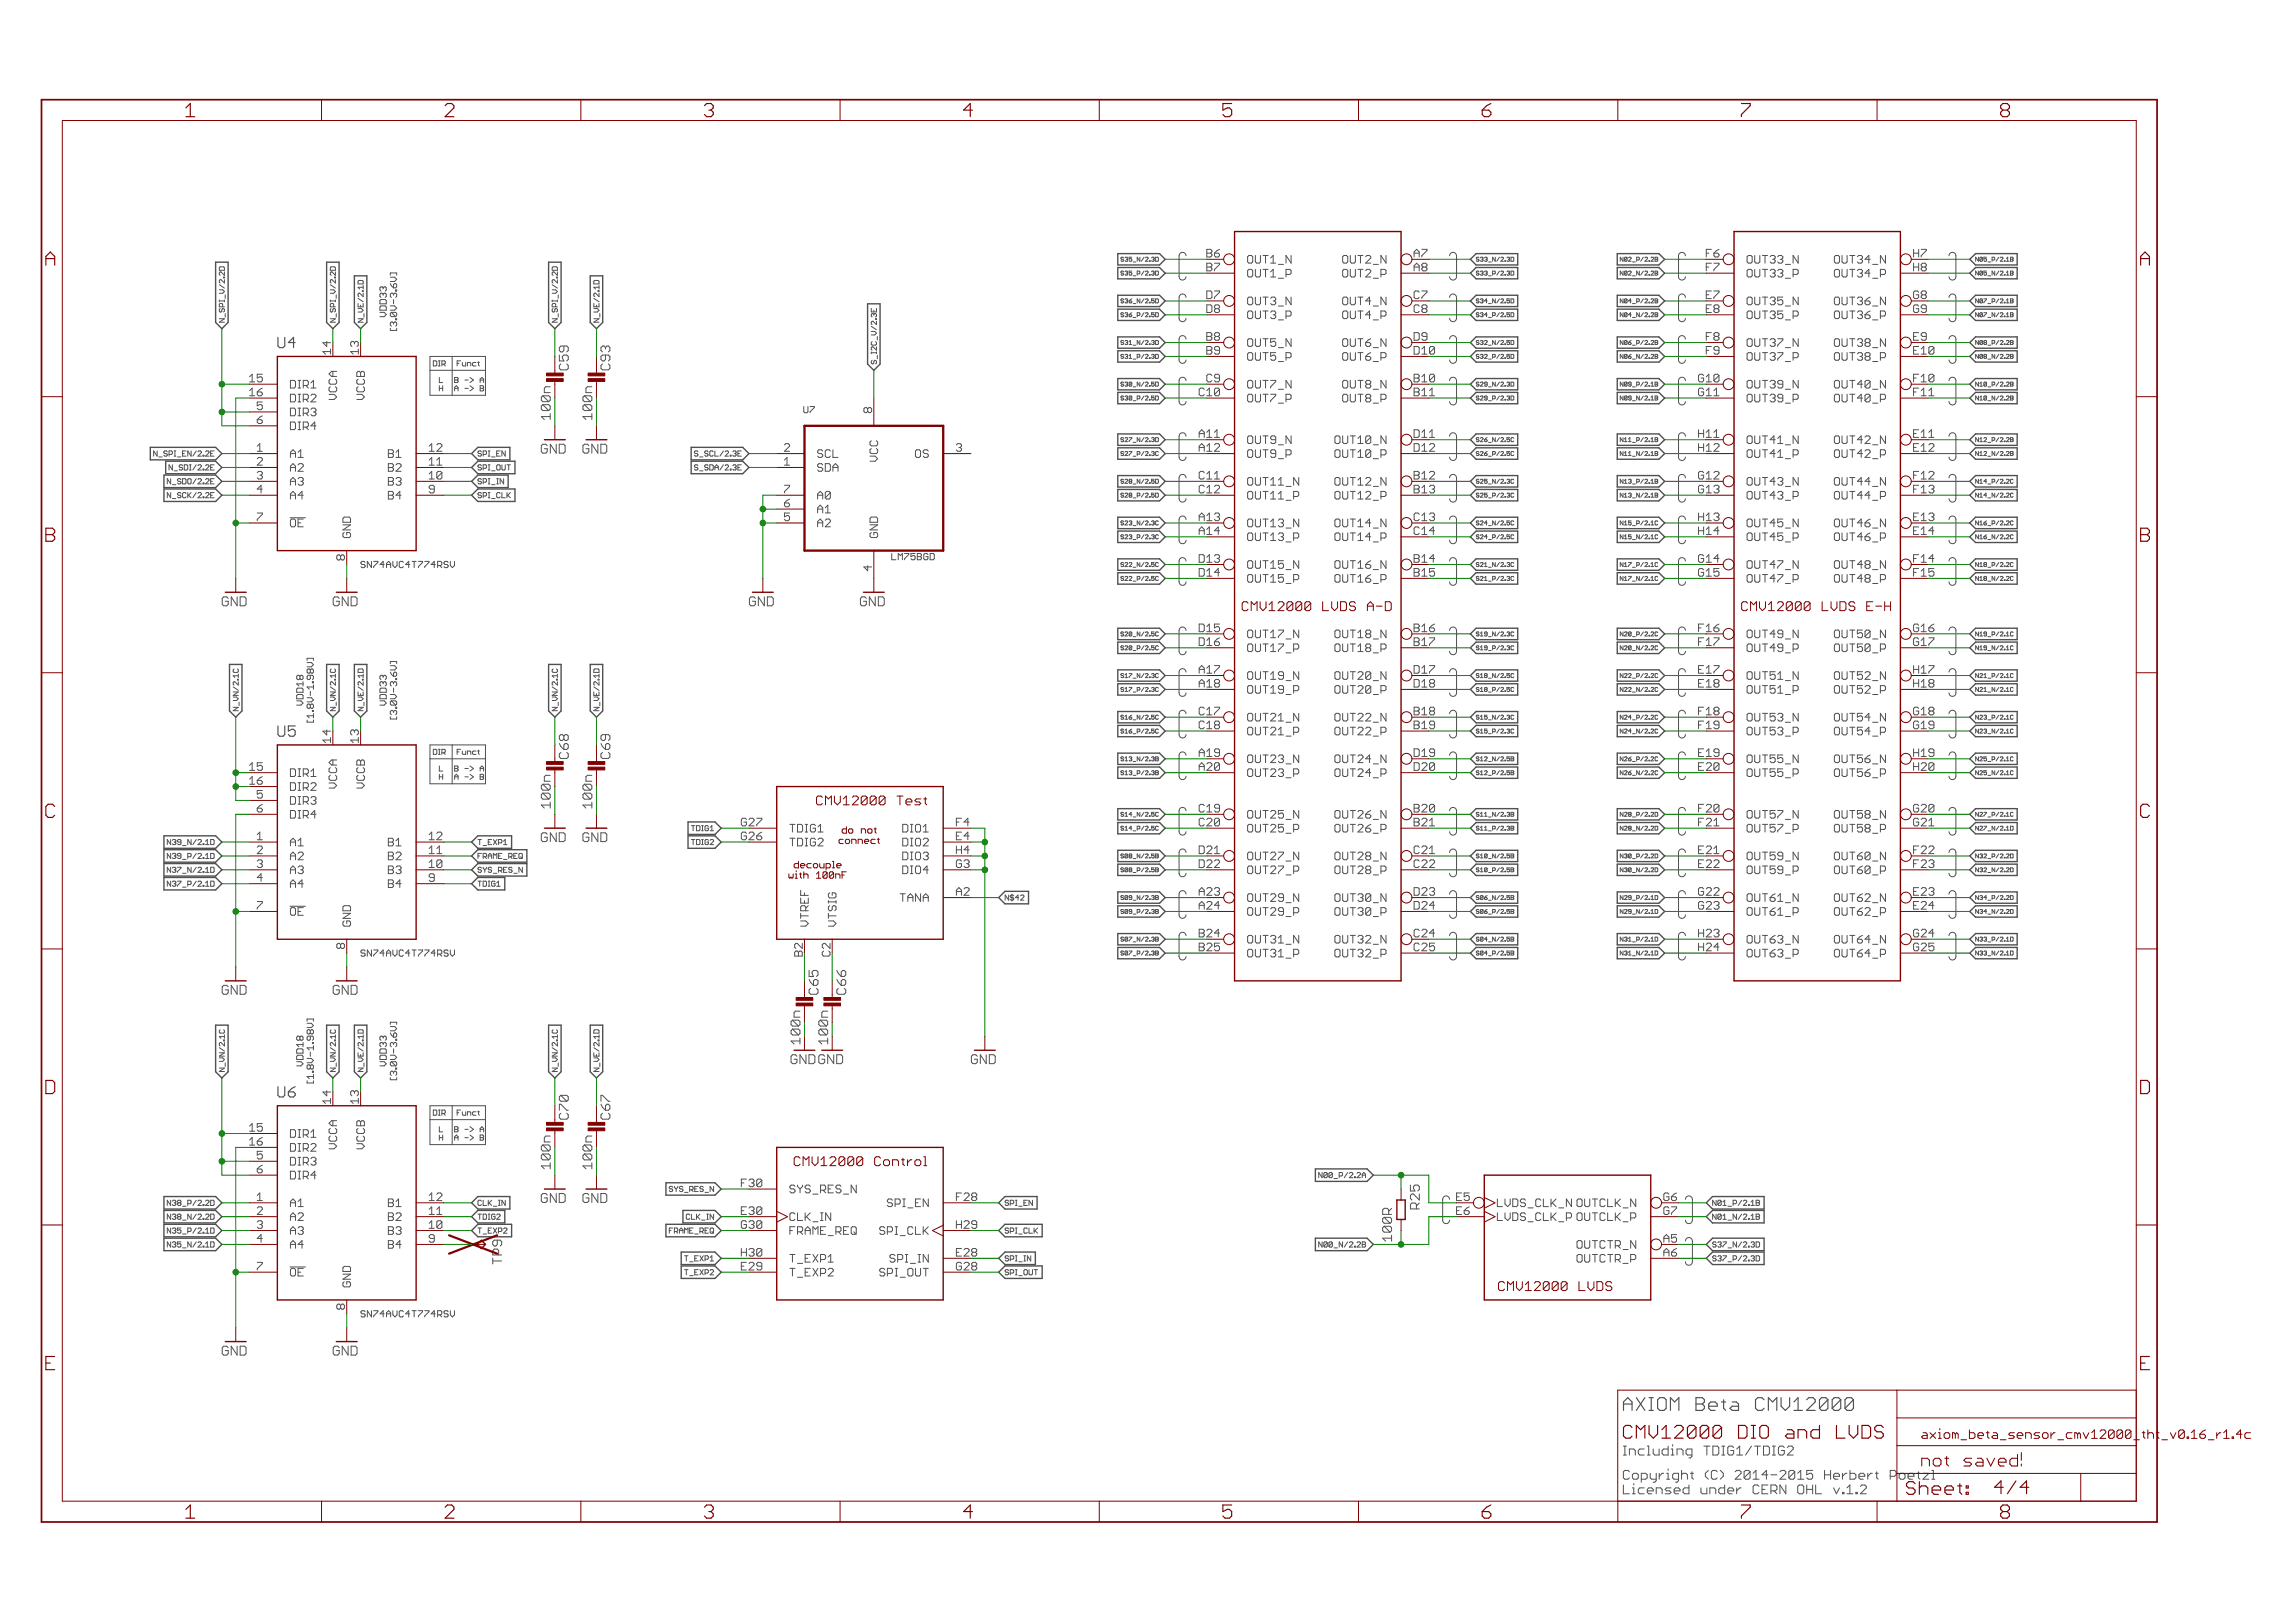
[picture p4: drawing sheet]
<svg xmlns="http://www.w3.org/2000/svg" width="420mm" height="297mm" viewBox="0 0 420 297" stroke-linecap="round" stroke-linejoin="round" font-family="sans-serif">
<defs><g id="words">
<g font-size="3.7" fill="#800000">
<text x="34" y="21.4">1</text>
<text x="81.5" y="21.4">2</text>
<text x="129" y="21.4">3</text>
<text x="176.4" y="21.4">4</text>
<text x="223.9" y="21.4">5</text>
<text x="271.4" y="21.4">6</text>
<text x="318.8" y="21.4">7</text>
<text x="366.3" y="21.4">8</text>
<text x="8.4" y="48.6">A</text>
<text x="391.9" y="48.6">A</text>
<text x="8.4" y="99.2">B</text>
<text x="391.9" y="99.2">B</text>
<text x="8.4" y="149.7">C</text>
<text x="391.9" y="149.7">C</text>
<text x="8.4" y="200.2">D</text>
<text x="391.9" y="200.2">D</text>
<text x="8.4" y="250.8">E</text>
<text x="391.9" y="250.8">E</text>
<text x="34" y="277.9">1</text>
<text x="81.5" y="277.9">2</text>
<text x="129" y="277.9">3</text>
<text x="176.4" y="277.9">4</text>
<text x="223.9" y="277.9">5</text>
<text x="271.4" y="277.9">6</text>
<text x="318.8" y="277.9">7</text>
<text x="366.3" y="277.9">8</text>
</g>
<text font-size="3.6" fill="#505050" x="297.1" y="258.2">AXIOM Beta CMV12000</text>
<g font-size="3.6" fill="#800000">
<text x="297.1" y="263.3">CMV12000 DIO and LVDS</text>
<text x="365.1" y="273.5">4/4</text>
</g>
<text font-size="3.2" fill="#800000" x="351.7" y="268.4">not saved!</text>
<g font-size="2.9" fill="#505050">
<text x="50.8" y="63.7">U4</text>
<text x="50.8" y="134.8">U5</text>
<text x="50.8" y="200.9">U6</text>
</g>
<g font-size="2.5" fill="#800000">
<text x="104.1" y="67.8" transform="rotate(-90 104.1 67.8)">C59</text>
<text x="111.7" y="67.8" transform="rotate(-90 111.7 67.8)">C93</text>
<text x="100.8" y="76.3" transform="rotate(-90 100.8 76.3)">100n</text>
<text x="108.4" y="76.3" transform="rotate(-90 108.4 76.3)">100n</text>
<text x="99" y="83">GND</text>
<text x="106.7" y="83">GND</text>
<text x="40.6" y="110.9">GND</text>
<text x="60.9" y="110.9">GND</text>
<text x="137.1" y="110.9">GND</text>
<text x="157.4" y="110.9">GND</text>
<text x="228.5" y="111.8">CMV12000 LVDS A-D</text>
<text x="319.9" y="111.8">CMV12000 LVDS E-H</text>
<text x="104.1" y="138.9" transform="rotate(-90 104.1 138.9)">C68</text>
<text x="111.7" y="138.9" transform="rotate(-90 111.7 138.9)">C69</text>
<text x="100.8" y="147.4" transform="rotate(-90 100.8 147.4)">100n</text>
<text x="108.4" y="147.4" transform="rotate(-90 108.4 147.4)">100n</text>
<text x="150.6" y="147.4">CMV12000 Test</text>
<text x="99" y="154.1">GND</text>
<text x="106.7" y="154.1">GND</text>
<text x="40.6" y="182.1">GND</text>
<text x="60.9" y="182.1">GND</text>
<text x="149.8" y="182.1" transform="rotate(-90 149.8 182.1)">C65</text>
<text x="154.9" y="182.1" transform="rotate(-90 154.9 182.1)">C66</text>
<text x="144.7" y="194.7">GND GND</text>
<text x="177.8" y="194.7">GND</text>
<text x="104.1" y="204.9" transform="rotate(-90 104.1 204.9)">C70</text>
<text x="111.7" y="204.9" transform="rotate(-90 111.7 204.9)">C67</text>
<text x="100.8" y="213.5" transform="rotate(-90 100.8 213.5)">100n</text>
<text x="108.4" y="213.5" transform="rotate(-90 108.4 213.5)">100n</text>
<text x="146.1" y="213.4">CMV12000 Control</text>
<text x="99" y="220.1">GND</text>
<text x="106.7" y="220.1">GND</text>
<text x="274.3" y="236.3">CMV12000 LVDS</text>
<text x="40.6" y="248.1">GND</text>
<text x="60.9" y="248.1">GND</text>
<text x="297.1" y="270.8">Copyright (C) 2014-2015 Herbert Poetzl</text>
</g>
<g font-size="2.5" fill="#008000">
<text x="146.5" y="190.6" transform="rotate(-90 146.5 190.6)">100n</text>
<text x="151.6" y="190.6" transform="rotate(-90 151.6 190.6)">100n</text>
</g>
<g font-size="2.5" fill="#505050">
<text x="259.9" y="221.1" transform="rotate(-90 259.9 221.1)">R25</text>
<text x="254.8" y="227" transform="rotate(-90 254.8 227)">100R</text>
<text x="91.9" y="231" transform="rotate(-90 91.9 231)">TP9</text>
<text x="297.1" y="266.4">Including TDIG1/TDIG2</text>
<text x="297.1" y="273.5">Licensed under CERN OHL v.1.2</text>
</g>
<g font-size="2.3" fill="#800000">
<text x="351.7" y="263.3">axiom_beta_sensor_cmv12000_t</text>
<text x="391.4" y="263.3">ht_v0.16_r1.4c</text>
</g>
<g font-size="2.1" fill="#505050">
<text x="221.1" y="47.1">B6</text>
<text x="312.5" y="47.1">F6</text>
<text x="228.4" y="48.2">OUT1_N</text>
<text x="228.4" y="50.8">OUT1_P</text>
<text x="246.4" y="48.2">OUT2_N</text>
<text x="246.4" y="50.8">OUT2_P</text>
<text x="258.8" y="49.6">A8</text>
<text x="319.8" y="48.2">OUT33_N</text>
<text x="319.8" y="50.8">OUT33_P</text>
<text x="336.6" y="48.2">OUT34_N</text>
<text x="336.6" y="50.8">OUT34_P</text>
<text x="350.3" y="49.6">H8</text>
<text x="221.1" y="57.3">D8</text>
<text x="228.4" y="55.8">OUT3_N</text>
<text x="228.4" y="58.4">OUT3_P</text>
<text x="246.4" y="55.8">OUT4_N</text>
<text x="246.4" y="58.4">OUT4_P</text>
<text x="258.8" y="57.3">C8</text>
<text x="312.5" y="57.3">E8</text>
<text x="319.8" y="55.8">OUT35_N</text>
<text x="319.8" y="58.4">OUT35_P</text>
<text x="336.6" y="55.8">OUT36_N</text>
<text x="336.6" y="58.4">OUT36_P</text>
<text x="350.3" y="54.7">G8</text>
<text x="221.1" y="62.3">B8</text>
<text x="228.4" y="63.5">OUT5_N</text>
<text x="228.4" y="66">OUT5_P</text>
<text x="246.4" y="66">OUT6_P</text>
<text x="246.4" y="63.5">OUT6_N</text>
<text x="258.8" y="64.9">D10</text>
<text x="312.5" y="62.3">F8</text>
<text x="319.8" y="63.5">OUT37_N</text>
<text x="319.8" y="66">OUT37_P</text>
<text x="336.6" y="66">OUT38_P</text>
<text x="336.6" y="63.5">OUT38_N</text>
<text x="350.3" y="64.9">E10</text>
<text x="45.9" y="70">15</text>
<text x="53.1" y="71.1">DIR1</text>
<text x="228.4" y="71.1">OUT7_N</text>
<text x="246.4" y="71.1">OUT8_N</text>
<text x="258.8" y="70">B10</text>
<text x="311.2" y="70">G10</text>
<text x="319.8" y="71.1">OUT39_N</text>
<text x="336.6" y="71.1">OUT40_N</text>
<text x="350.3" y="70">F10</text>
<text x="45.9" y="72.5">16</text>
<text x="47.1" y="75">5</text>
<text x="47.1" y="77.6">6</text>
<text x="53.1" y="73.6">DIR2</text>
<text x="53.1" y="76.2">DIR3</text>
<text x="61.7" y="72.7" transform="rotate(-90 61.7 72.7)">VCCA</text>
<text x="66.8" y="72.7" transform="rotate(-90 66.8 72.7)">VCCB</text>
<text x="159.6" y="75.6" transform="rotate(-90 159.6 75.6)">8</text>
<text x="219.8" y="72.5">C10</text>
<text x="228.4" y="73.6">OUT7_P</text>
<text x="246.4" y="73.6">OUT8_P</text>
<text x="319.8" y="73.6">OUT39_P</text>
<text x="336.6" y="73.6">OUT40_P</text>
<text x="47.1" y="82.7">1</text>
<text x="53.1" y="78.7">DIR4</text>
<text x="53.1" y="83.8">A1</text>
<text x="71.3" y="83.8">B1</text>
<text x="78.5" y="82.7">12</text>
<text x="143.7" y="82.7">2</text>
<text x="149.6" y="83.8">SCL</text>
<text x="167.8" y="83.8">OS</text>
<text x="175" y="82.7">3</text>
<text x="219.8" y="82.7">A12</text>
<text x="228.4" y="81.2">OUT9_N</text>
<text x="228.4" y="83.8">OUT9_P</text>
<text x="245.1" y="81.2">OUT10_N</text>
<text x="245.1" y="83.8">OUT10_P</text>
<text x="258.8" y="82.7">D12</text>
<text x="311.2" y="82.7">H12</text>
<text x="319.8" y="81.2">OUT41_N</text>
<text x="319.8" y="83.8">OUT41_P</text>
<text x="336.6" y="81.2">OUT42_N</text>
<text x="336.6" y="83.8">OUT42_P</text>
<text x="350.3" y="82.7">E12</text>
<text x="47.1" y="85.2">2</text>
<text x="47.1" y="87.7">3</text>
<text x="53.1" y="86.3">A2</text>
<text x="53.1" y="88.8">A3</text>
<text x="71.3" y="86.3">B2</text>
<text x="71.3" y="88.8">B3</text>
<text x="78.5" y="85.2">11</text>
<text x="78.5" y="87.7">10</text>
<text x="143.7" y="85.2">1</text>
<text x="149.6" y="86.3">SDA</text>
<text x="160.7" y="84.1" transform="rotate(-90 160.7 84.1)">VCC</text>
<text x="219.8" y="87.7">C11</text>
<text x="228.4" y="88.8">OUT11_N</text>
<text x="245.1" y="88.8">OUT12_N</text>
<text x="319.8" y="88.8">OUT43_N</text>
<text x="336.6" y="88.8">OUT44_N</text>
<text x="47.1" y="95.4">7</text>
<text x="47.1" y="90.3">4</text>
<text x="53.1" y="91.4">A4</text>
<text x="71.3" y="91.4">B4</text>
<text x="78.5" y="90.3">9</text>
<text x="143.7" y="90.3">7</text>
<text x="143.7" y="92.8">6</text>
<text x="143.7" y="95.4">5</text>
<text x="149.6" y="91.4">A0</text>
<text x="149.6" y="93.9">A1</text>
<text x="219.8" y="95.4">A13</text>
<text x="228.4" y="91.4">OUT11_P</text>
<text x="245.1" y="91.4">OUT12_P</text>
<text x="258.8" y="90.3">B13</text>
<text x="311.2" y="90.3">G13</text>
<text x="311.2" y="95.4">H13</text>
<text x="319.8" y="91.4">OUT43_P</text>
<text x="336.6" y="91.4">OUT44_P</text>
<text x="350.3" y="90.3">F13</text>
<text x="350.3" y="95.4">E13</text>
<text x="53.1" y="96.5">OE</text>
<text x="64.2" y="98.4" transform="rotate(-90 64.2 98.4)">GND</text>
<text x="149.6" y="96.5">A2</text>
<text x="160.7" y="98.4" transform="rotate(-90 160.7 98.4)">GND</text>
<text x="228.4" y="96.5">OUT13_N</text>
<text x="228.4" y="99">OUT13_P</text>
<text x="245.1" y="96.5">OUT14_N</text>
<text x="245.1" y="99">OUT14_P</text>
<text x="258.8" y="97.9">C14</text>
<text x="319.8" y="96.5">OUT45_N</text>
<text x="319.8" y="99">OUT45_P</text>
<text x="336.6" y="96.5">OUT46_N</text>
<text x="336.6" y="99">OUT46_P</text>
<text x="63.1" y="102.4" transform="rotate(-90 63.1 102.4)">8</text>
<text x="159.6" y="104.4" transform="rotate(-90 159.6 104.4)">4</text>
<text x="219.8" y="103">D13</text>
<text x="228.4" y="104.1">OUT15_N</text>
<text x="228.4" y="106.6">OUT15_P</text>
<text x="245.1" y="104.1">OUT16_N</text>
<text x="245.1" y="106.6">OUT16_P</text>
<text x="258.8" y="103">B14</text>
<text x="311.2" y="103">G14</text>
<text x="319.8" y="104.1">OUT47_N</text>
<text x="319.8" y="106.6">OUT47_P</text>
<text x="336.6" y="104.1">OUT48_N</text>
<text x="336.6" y="106.6">OUT48_P</text>
<text x="350.3" y="103">F14</text>
<text x="219.8" y="118.2">D16</text>
<text x="228.4" y="116.8">OUT17_N</text>
<text x="228.4" y="119.3">OUT17_P</text>
<text x="245.1" y="116.8">OUT18_N</text>
<text x="245.1" y="119.3">OUT18_P</text>
<text x="258.8" y="115.7">B16</text>
<text x="311.2" y="115.7">F16</text>
<text x="319.8" y="116.8">OUT49_N</text>
<text x="319.8" y="119.3">OUT49_P</text>
<text x="336.6" y="116.8">OUT50_N</text>
<text x="336.6" y="119.3">OUT50_P</text>
<text x="350.3" y="115.7">G16</text>
<text x="219.8" y="125.8">A18</text>
<text x="228.4" y="124.4">OUT19_N</text>
<text x="245.1" y="124.4">OUT20_N</text>
<text x="258.8" y="125.8">D18</text>
<text x="311.2" y="125.8">E18</text>
<text x="319.8" y="124.4">OUT51_N</text>
<text x="336.6" y="124.4">OUT52_N</text>
<text x="350.3" y="125.8">H18</text>
<text x="228.4" y="126.9">OUT19_P</text>
<text x="245.1" y="126.9">OUT20_P</text>
<text x="258.8" y="130.9">B18</text>
<text x="311.2" y="130.9">F18</text>
<text x="319.8" y="126.9">OUT51_P</text>
<text x="336.6" y="126.9">OUT52_P</text>
<text x="350.3" y="130.9">G18</text>
<text x="219.8" y="133.4">C18</text>
<text x="228.4" y="132">OUT21_N</text>
<text x="228.4" y="134.6">OUT21_P</text>
<text x="245.1" y="132">OUT22_N</text>
<text x="245.1" y="134.6">OUT22_P</text>
<text x="319.8" y="132">OUT53_N</text>
<text x="319.8" y="134.6">OUT53_P</text>
<text x="336.6" y="132">OUT54_N</text>
<text x="336.6" y="134.6">OUT54_P</text>
<text x="45.9" y="141.1">15</text>
<text x="45.9" y="143.6">16</text>
<text x="53.1" y="142.2">DIR1</text>
<text x="61.7" y="143.8" transform="rotate(-90 61.7 143.8)">VCCA</text>
<text x="66.8" y="143.8" transform="rotate(-90 66.8 143.8)">VCCB</text>
<text x="219.8" y="141.1">A20</text>
<text x="228.4" y="139.6">OUT23_N</text>
<text x="228.4" y="142.2">OUT23_P</text>
<text x="245.1" y="139.6">OUT24_N</text>
<text x="245.1" y="142.2">OUT24_P</text>
<text x="258.8" y="141.1">D20</text>
<text x="311.2" y="141.1">E20</text>
<text x="319.8" y="139.6">OUT55_N</text>
<text x="319.8" y="142.2">OUT55_P</text>
<text x="336.6" y="139.6">OUT56_N</text>
<text x="336.6" y="142.2">OUT56_P</text>
<text x="350.3" y="141.1">H20</text>
<text x="47.1" y="146.1">5</text>
<text x="47.1" y="148.7">6</text>
<text x="53.1" y="144.7">DIR2</text>
<text x="53.1" y="147.3">DIR3</text>
<text x="53.1" y="149.8">DIR4</text>
<text x="228.4" y="149.8">OUT25_N</text>
<text x="245.1" y="149.8">OUT26_N</text>
<text x="258.8" y="148.7">B20</text>
<text x="311.2" y="148.7">F20</text>
<text x="319.8" y="149.8">OUT57_N</text>
<text x="336.6" y="149.8">OUT58_N</text>
<text x="350.3" y="148.7">G20</text>
<text x="47.1" y="153.8">1</text>
<text x="53.1" y="154.9">A1</text>
<text x="71.3" y="154.9">B1</text>
<text x="78.5" y="153.8">12</text>
<text x="136" y="151.2">G27</text>
<text x="136" y="153.8">G26</text>
<text x="144.5" y="152.3">TDIG1</text>
<text x="144.5" y="154.9">TDIG2</text>
<text x="165.2" y="152.3">DIO1</text>
<text x="165.2" y="154.9">DIO2</text>
<text x="175" y="151.2">F4</text>
<text x="175" y="153.8">E4</text>
<text x="219.8" y="151.2">C20</text>
<text x="228.4" y="152.3">OUT25_P</text>
<text x="245.1" y="152.3">OUT26_P</text>
<text x="319.8" y="152.3">OUT57_P</text>
<text x="336.6" y="152.3">OUT58_P</text>
<text x="47.1" y="156.3">2</text>
<text x="47.1" y="158.8">3</text>
<text x="47.1" y="161.4">4</text>
<text x="53.1" y="157.4">A2</text>
<text x="53.1" y="160">A3</text>
<text x="71.3" y="157.4">B2</text>
<text x="71.3" y="160">B3</text>
<text x="78.5" y="156.3">11</text>
<text x="78.5" y="158.8">10</text>
<text x="78.5" y="161.4">9</text>
<text x="165.2" y="157.4">DIO3</text>
<text x="165.2" y="160">DIO4</text>
<text x="175" y="156.3">H4</text>
<text x="175" y="158.8">G3</text>
<text x="219.8" y="156.3">D21</text>
<text x="228.4" y="157.4">OUT27_N</text>
<text x="228.4" y="160">OUT27_P</text>
<text x="245.1" y="157.4">OUT28_N</text>
<text x="245.1" y="160">OUT28_P</text>
<text x="258.8" y="156.3">C21</text>
<text x="311.2" y="156.3">E21</text>
<text x="319.8" y="157.4">OUT59_N</text>
<text x="319.8" y="160">OUT59_P</text>
<text x="336.6" y="157.4">OUT60_N</text>
<text x="336.6" y="160">OUT60_P</text>
<text x="350.3" y="158.8">F23</text>
<text x="47.1" y="166.5">7</text>
<text x="53.1" y="167.6">OE</text>
<text x="53.1" y="162.5">A4</text>
<text x="71.3" y="162.5">B4</text>
<text x="165.2" y="165">TANA</text>
<text x="175" y="163.9">A2</text>
<text x="219.8" y="163.9">A23</text>
<text x="228.4" y="165">OUT29_N</text>
<text x="228.4" y="167.6">OUT29_P</text>
<text x="245.1" y="165">OUT30_N</text>
<text x="245.1" y="167.6">OUT30_P</text>
<text x="258.8" y="163.9">D23</text>
<text x="311.2" y="166.5">G23</text>
<text x="319.8" y="165">OUT61_N</text>
<text x="319.8" y="167.6">OUT61_P</text>
<text x="336.6" y="165">OUT62_N</text>
<text x="336.6" y="167.6">OUT62_P</text>
<text x="350.3" y="163.9">E23</text>
<text x="63.1" y="173.5" transform="rotate(-90 63.1 173.5)">8</text>
<text x="64.2" y="169.6" transform="rotate(-90 64.2 169.6)">GND</text>
<text x="148" y="169.6" transform="rotate(-90 148 169.6)">VTREF</text>
<text x="153.1" y="169.6" transform="rotate(-90 153.1 169.6)">VTSIG</text>
<text x="219.8" y="171.5">B24</text>
<text x="228.4" y="172.7">OUT31_N</text>
<text x="245.1" y="172.7">OUT32_N</text>
<text x="258.8" y="171.5">C24</text>
<text x="311.2" y="171.5">H23</text>
<text x="319.8" y="172.7">OUT63_N</text>
<text x="336.6" y="172.7">OUT64_N</text>
<text x="350.3" y="171.5">G24</text>
<text x="228.4" y="175.2">OUT31_P</text>
<text x="245.1" y="175.2">OUT32_P</text>
<text x="319.8" y="175.2">OUT63_P</text>
<text x="336.6" y="175.2">OUT64_P</text>
<text x="45.9" y="207.1">15</text>
<text x="45.9" y="209.6">16</text>
<text x="53.1" y="208.2">DIR1</text>
<text x="61.7" y="209.9" transform="rotate(-90 61.7 209.9)">VCCA</text>
<text x="66.8" y="209.9" transform="rotate(-90 66.8 209.9)">VCCB</text>
<text x="47.1" y="212.2">5</text>
<text x="47.1" y="214.7">6</text>
<text x="53.1" y="210.7">DIR2</text>
<text x="53.1" y="213.3">DIR3</text>
<text x="53.1" y="215.8">DIR4</text>
<text x="47.1" y="219.8">1</text>
<text x="53.1" y="220.9">A1</text>
<text x="71.3" y="220.9">B1</text>
<text x="78.5" y="219.8">12</text>
<text x="136" y="217.2">F30</text>
<text x="144.5" y="218.4">SYS_RES_N</text>
<text x="162.6" y="220.9">SPI_EN</text>
<text x="175" y="219.8">F28</text>
<text x="274.1" y="220.9">LVDS_CLK_N</text>
<text x="289.5" y="220.9">OUTCLK_N</text>
<text x="304.6" y="219.8">G6</text>
<text x="47.1" y="222.3">2</text>
<text x="47.1" y="224.9">3</text>
<text x="47.1" y="227.4">4</text>
<text x="53.1" y="223.4">A2</text>
<text x="53.1" y="226">A3</text>
<text x="71.3" y="223.4">B2</text>
<text x="71.3" y="226">B3</text>
<text x="78.5" y="222.3">11</text>
<text x="78.5" y="224.9">10</text>
<text x="78.5" y="227.4">9</text>
<text x="136" y="222.3">E30</text>
<text x="136" y="224.9">G30</text>
<text x="144.5" y="223.4">CLK_IN</text>
<text x="144.5" y="226">FRAME_REQ</text>
<text x="161.3" y="226">SPI_CLK</text>
<text x="175" y="224.9">H29</text>
<text x="266.8" y="222.3">E6</text>
<text x="274.1" y="223.4">LVDS_CLK_P</text>
<text x="289.5" y="223.4">OUTCLK_P</text>
<text x="47.1" y="232.5">7</text>
<text x="53.1" y="233.6">OE</text>
<text x="53.1" y="228.5">A4</text>
<text x="71.3" y="228.5">B4</text>
<text x="136" y="229.9">H30</text>
<text x="136" y="232.5">E29</text>
<text x="144.5" y="231.1">T_EXP1</text>
<text x="144.5" y="233.6">T_EXP2</text>
<text x="161.3" y="233.6">SPI_OUT</text>
<text x="162.6" y="231.1">SPI_IN</text>
<text x="175" y="229.9">E28</text>
<text x="175" y="232.5">G28</text>
<text x="289.5" y="228.5">OUTCTR_N</text>
<text x="289.5" y="231.1">OUTCTR_P</text>
<text x="304.6" y="229.9">A6</text>
<text x="63.1" y="239.6" transform="rotate(-90 63.1 239.6)">8</text>
<text x="64.2" y="235.6" transform="rotate(-90 64.2 235.6)">GND</text>
</g>
<g font-size="2.1" fill="#800000">
<text x="258.8" y="47.1">A7</text>
<text x="350.3" y="47.1">H7</text>
<text x="221.1" y="49.6">B7</text>
<text x="312.5" y="49.6">F7</text>
<text x="221.1" y="54.7">D7</text>
<text x="258.8" y="54.7">C7</text>
<text x="312.5" y="54.7">E7</text>
<text x="350.3" y="57.3">G9</text>
<text x="60.6" y="64.9" transform="rotate(-90 60.6 64.9)">14</text>
<text x="65.7" y="64.9" transform="rotate(-90 65.7 64.9)">13</text>
<text x="221.1" y="64.9">B9</text>
<text x="258.8" y="62.3">D9</text>
<text x="312.5" y="64.9">F9</text>
<text x="350.3" y="62.3">E9</text>
<text x="221.1" y="70">C9</text>
<text x="258.8" y="72.5">B11</text>
<text x="311.2" y="72.5">G11</text>
<text x="350.3" y="72.5">F11</text>
<text x="219.8" y="80.1">A11</text>
<text x="258.8" y="80.1">D11</text>
<text x="311.2" y="80.1">H11</text>
<text x="350.3" y="80.1">E11</text>
<text x="258.8" y="87.7">B12</text>
<text x="311.2" y="87.7">G12</text>
<text x="350.3" y="87.7">F12</text>
<text x="219.8" y="90.3">C12</text>
<text x="258.8" y="95.4">C13</text>
<text x="219.8" y="97.9">A14</text>
<text x="311.2" y="97.9">H14</text>
<text x="350.3" y="97.9">E14</text>
<text x="219.8" y="105.5">D14</text>
<text x="258.8" y="105.5">B15</text>
<text x="311.2" y="105.5">G15</text>
<text x="350.3" y="105.5">F15</text>
<text x="219.8" y="115.7">D15</text>
<text x="258.8" y="118.2">B17</text>
<text x="311.2" y="118.2">F17</text>
<text x="350.3" y="118.2">G17</text>
<text x="219.8" y="123.3">A17</text>
<text x="258.8" y="123.3">D17</text>
<text x="311.2" y="123.3">E17</text>
<text x="350.3" y="123.3">H17</text>
<text x="219.8" y="130.9">C17</text>
<text x="60.6" y="136" transform="rotate(-90 60.6 136)">14</text>
<text x="65.7" y="136" transform="rotate(-90 65.7 136)">13</text>
<text x="258.8" y="133.4">B19</text>
<text x="311.2" y="133.4">F19</text>
<text x="350.3" y="133.4">G19</text>
<text x="219.8" y="138.5">A19</text>
<text x="258.8" y="138.5">D19</text>
<text x="311.2" y="138.5">E19</text>
<text x="350.3" y="138.5">H19</text>
<text x="219.8" y="148.7">C19</text>
<text x="258.8" y="151.2">B21</text>
<text x="311.2" y="151.2">F21</text>
<text x="350.3" y="151.2">G21</text>
<text x="219.8" y="158.8">D22</text>
<text x="258.8" y="158.8">C22</text>
<text x="311.2" y="158.8">E22</text>
<text x="350.3" y="156.3">F22</text>
<text x="219.8" y="166.5">A24</text>
<text x="258.8" y="166.5">D24</text>
<text x="311.2" y="163.9">G22</text>
<text x="350.3" y="166.5">E24</text>
<text x="146.9" y="174.8" transform="rotate(-90 146.9 174.8)">B2</text>
<text x="152" y="174.8" transform="rotate(-90 152 174.8)">C2</text>
<text x="219.8" y="174.1">B25</text>
<text x="258.8" y="174.1">C25</text>
<text x="311.2" y="174.1">H24</text>
<text x="350.3" y="174.1">G25</text>
<text x="60.6" y="202" transform="rotate(-90 60.6 202)">14</text>
<text x="65.7" y="202" transform="rotate(-90 65.7 202)">13</text>
<text x="266.8" y="219.8">E5</text>
<text x="304.6" y="222.3">G7</text>
<text x="304.6" y="227.4">A5</text>
</g>
<g font-size="1.8" fill="#505050">
<text x="70.8" y="57.8" transform="rotate(-90 70.8 57.8)">VDD33</text>
<text x="72.7" y="61" transform="rotate(-90 72.7 61)">[3.0V-3.6V]</text>
<text x="147.1" y="75.6">U7</text>
<text x="66" y="104">SN74AVC4T774RSV</text>
<text x="163.8" y="102.5">LM75BGD</text>
<text x="55.5" y="128.9" transform="rotate(-90 55.5 128.9)">VDD18</text>
<text x="70.8" y="128.9" transform="rotate(-90 70.8 128.9)">VDD33</text>
<text x="57.4" y="132.7" transform="rotate(-90 57.4 132.7)">[1.8V-1.98V]</text>
<text x="72.7" y="132.1" transform="rotate(-90 72.7 132.1)">[3.0V-3.6V]</text>
<text x="66" y="175.1">SN74AVC4T774RSV</text>
<text x="55.5" y="194.9" transform="rotate(-90 55.5 194.9)">VDD18</text>
<text x="70.8" y="194.9" transform="rotate(-90 70.8 194.9)">VDD33</text>
<text x="57.4" y="198.7" transform="rotate(-90 57.4 198.7)">[1.8V-1.98V]</text>
<text x="72.7" y="198.1" transform="rotate(-90 72.7 198.1)">[3.0V-3.6V]</text>
<text x="66" y="241.1">SN74AVC4T774RSV</text>
</g>
<g font-size="1.8" fill="#800000">
<text x="153.7" y="154.4">connect</text>
<text x="154.2" y="152.5">do not</text>
<text x="144.4" y="160.8">with 100nF</text>
<text x="145.5" y="158.9">decouple</text>
</g>
<g font-size="1.4" fill="#505050">
<text x="41.1" y="59" transform="rotate(-90 41.1 59)">N_SPI_V/2.2D</text>
<text x="61.4" y="59" transform="rotate(-90 61.4 59)">N_SPI_V/2.2D</text>
<text x="66.5" y="59" transform="rotate(-90 66.5 59)">N_VE/2.1D</text>
<text x="102.1" y="59" transform="rotate(-90 102.1 59)">N_SPI_V/2.2D</text>
<text x="109.7" y="59" transform="rotate(-90 109.7 59)">N_VE/2.1D</text>
<text x="79.4" y="67">DIR</text>
<text x="80.7" y="70.1">L</text>
<text x="80.7" y="71.6">H</text>
<text x="83.2" y="70.1">B -&gt; A</text>
<text x="83.2" y="71.6">A -&gt; B</text>
<text x="83.7" y="67">Funct</text>
<text x="160.5" y="66.6" transform="rotate(-90 160.5 66.6)">S_I2C_V/2.3E</text>
<text x="28.5" y="83.5">N_SPI_EN/2.2E</text>
<text x="87.5" y="83.5">SPI_EN</text>
<text x="127.5" y="83.5">S_SCL/2.3E</text>
<text x="31" y="88.6">N_SDO/2.2E</text>
<text x="31" y="86.1">N_SDI/2.2E</text>
<text x="87.5" y="86.1">SPI_OUT</text>
<text x="87.5" y="88.6">SPI_IN</text>
<text x="127.5" y="86.1">S_SDA/2.3E</text>
<text x="31" y="91.1">N_SCK/2.2E</text>
<text x="87.5" y="91.1">SPI_CLK</text>
<text x="43.7" y="130.1" transform="rotate(-90 43.7 130.1)">N_VN/2.1C</text>
<text x="61.4" y="130.1" transform="rotate(-90 61.4 130.1)">N_VN/2.1C</text>
<text x="66.5" y="130.1" transform="rotate(-90 66.5 130.1)">N_VE/2.1D</text>
<text x="102.1" y="130.1" transform="rotate(-90 102.1 130.1)">N_VN/2.1C</text>
<text x="109.7" y="130.1" transform="rotate(-90 109.7 130.1)">N_VE/2.1D</text>
<text x="79.4" y="138.1">DIR</text>
<text x="80.7" y="141.2">L</text>
<text x="80.7" y="142.7">H</text>
<text x="83.2" y="141.2">B -&gt; A</text>
<text x="83.2" y="142.7">A -&gt; B</text>
<text x="83.7" y="138.1">Funct</text>
<text x="31" y="154.6">N39_N/2.1D</text>
<text x="87.5" y="154.6">T_EXP1</text>
<text x="126.7" y="152.1">TDIG1</text>
<text x="126.7" y="154.6">TDIG2</text>
<text x="31" y="157.2">N39_P/2.1D</text>
<text x="31" y="159.7">N37_N/2.1D</text>
<text x="87.5" y="157.2">FRAME_REQ</text>
<text x="87.5" y="159.7">SYS_RES_N</text>
<text x="31" y="162.2">N37_P/2.1D</text>
<text x="87.5" y="162.2">TDIG1</text>
<text x="184" y="164.8">N$42</text>
<text x="41.1" y="196.1" transform="rotate(-90 41.1 196.1)">N_VN/2.1C</text>
<text x="61.4" y="196.1" transform="rotate(-90 61.4 196.1)">N_VN/2.1C</text>
<text x="66.5" y="196.1" transform="rotate(-90 66.5 196.1)">N_VE/2.1D</text>
<text x="102.1" y="196.1" transform="rotate(-90 102.1 196.1)">N_VN/2.1C</text>
<text x="109.7" y="196.1" transform="rotate(-90 109.7 196.1)">N_VE/2.1D</text>
<text x="79.4" y="204.1">DIR</text>
<text x="80.7" y="207.2">L</text>
<text x="80.7" y="208.7">H</text>
<text x="83.2" y="207.2">B -&gt; A</text>
<text x="83.2" y="208.7">A -&gt; B</text>
<text x="83.7" y="204.1">Funct</text>
<text x="241.8" y="215.6">N00_P/2.2A</text>
<text x="31" y="220.7">N38_P/2.2D</text>
<text x="87.5" y="220.7">CLK_IN</text>
<text x="123.3" y="218.1">SYS_RES_N</text>
<text x="184" y="220.7">SPI_EN</text>
<text x="313.5" y="220.7">N01_P/2.1B</text>
<text x="31" y="223.2">N38_N/2.2D</text>
<text x="31" y="225.7">N35_P/2.1D</text>
<text x="87.5" y="225.7">T_EXP2</text>
<text x="87.5" y="223.2">TDIG2</text>
<text x="123.3" y="225.7">FRAME_REQ</text>
<text x="125.8" y="223.2">CLK_IN</text>
<text x="184" y="225.7">SPI_CLK</text>
<text x="313.5" y="223.2">N01_N/2.1B</text>
<text x="31" y="228.3">N35_N/2.1D</text>
<text x="125.8" y="230.8">T_EXP1</text>
<text x="125.8" y="233.3">T_EXP2</text>
<text x="184" y="233.3">SPI_OUT</text>
<text x="184" y="230.8">SPI_IN</text>
<text x="241.8" y="228.3">N00_N/2.2B</text>
<text x="313.5" y="228.3">S37_N/2.3D</text>
<text x="313.5" y="230.8">S37_P/2.3D</text>
</g>
<g font-size="1.1" fill="#505050">
<text x="205.3" y="47.9">S35_N/2.3D</text>
<text x="270.2" y="47.9">S33_N/2.3D</text>
<text x="296.7" y="47.9">N02_P/2.2B</text>
<text x="361.7" y="47.9">N05_P/2.1B</text>
<text x="205.3" y="50.4">S35_P/2.3D</text>
<text x="270.2" y="50.4">S33_P/2.3D</text>
<text x="296.7" y="50.4">N02_N/2.2B</text>
<text x="361.7" y="50.4">N05_N/2.1B</text>
<text x="205.3" y="58">S36_P/2.5D</text>
<text x="205.3" y="55.5">S36_N/2.5D</text>
<text x="270.2" y="55.5">S34_N/2.5D</text>
<text x="270.2" y="58">S34_P/2.5D</text>
<text x="296.7" y="55.5">N04_P/2.2B</text>
<text x="296.7" y="58">N04_N/2.2B</text>
<text x="361.7" y="55.5">N07_P/2.1B</text>
<text x="361.7" y="58">N07_N/2.1B</text>
<text x="205.3" y="63.1">S31_N/2.3D</text>
<text x="205.3" y="65.6">S31_P/2.3D</text>
<text x="270.2" y="63.1">S32_N/2.5D</text>
<text x="270.2" y="65.6">S32_P/2.5D</text>
<text x="296.7" y="63.1">N06_P/2.2B</text>
<text x="296.7" y="65.6">N06_N/2.2B</text>
<text x="361.7" y="63.1">N08_P/2.2B</text>
<text x="361.7" y="65.6">N08_N/2.2B</text>
<text x="205.3" y="70.7">S30_N/2.5D</text>
<text x="270.2" y="70.7">S29_N/2.3D</text>
<text x="296.7" y="70.7">N09_P/2.1B</text>
<text x="361.7" y="70.7">N10_P/2.2B</text>
<text x="205.3" y="73.2">S30_P/2.5D</text>
<text x="270.2" y="73.3">S29_P/2.3D</text>
<text x="296.7" y="73.2">N09_N/2.1B</text>
<text x="361.7" y="73.3">N10_N/2.2B</text>
<text x="205.3" y="80.9">S27_N/2.3D</text>
<text x="205.3" y="83.4">S27_P/2.3C</text>
<text x="270.2" y="80.9">S26_N/2.5C</text>
<text x="270.2" y="83.4">S26_P/2.5C</text>
<text x="296.7" y="80.9">N11_P/2.1B</text>
<text x="296.7" y="83.4">N11_N/2.1B</text>
<text x="361.7" y="80.9">N12_P/2.2B</text>
<text x="361.7" y="83.4">N12_N/2.2B</text>
<text x="205.3" y="88.5">S28_N/2.5D</text>
<text x="270.2" y="88.5">S25_N/2.3C</text>
<text x="296.7" y="88.5">N13_P/2.1B</text>
<text x="361.7" y="88.5">N14_P/2.2C</text>
<text x="205.3" y="91">S28_P/2.5D</text>
<text x="270.2" y="91">S25_P/2.3C</text>
<text x="296.7" y="91">N13_N/2.1B</text>
<text x="361.7" y="91">N14_N/2.2C</text>
<text x="205.3" y="96.1">S23_N/2.3C</text>
<text x="205.3" y="98.6">S23_P/2.3C</text>
<text x="270.2" y="96.1">S24_N/2.5C</text>
<text x="270.2" y="98.7">S24_P/2.5C</text>
<text x="296.7" y="96.1">N15_P/2.1C</text>
<text x="296.7" y="98.6">N15_N/2.1C</text>
<text x="361.7" y="96.1">N16_P/2.2C</text>
<text x="361.7" y="98.7">N16_N/2.2C</text>
<text x="205.3" y="103.7">S22_N/2.5C</text>
<text x="205.3" y="106.3">S22_P/2.5C</text>
<text x="270.2" y="103.7">S21_N/2.3C</text>
<text x="270.2" y="106.3">S21_P/2.3C</text>
<text x="296.7" y="103.7">N17_P/2.1C</text>
<text x="296.7" y="106.3">N17_N/2.1C</text>
<text x="361.7" y="103.7">N18_P/2.2C</text>
<text x="361.7" y="106.3">N18_N/2.2C</text>
<text x="205.3" y="116.4">S20_N/2.5C</text>
<text x="205.3" y="119">S20_P/2.5C</text>
<text x="270.2" y="116.4">S19_N/2.3C</text>
<text x="270.2" y="119">S19_P/2.3C</text>
<text x="296.7" y="116.4">N20_P/2.2C</text>
<text x="296.7" y="119">N20_N/2.2C</text>
<text x="361.7" y="116.4">N19_P/2.1C</text>
<text x="361.7" y="119">N19_N/2.1C</text>
<text x="205.3" y="124">S17_N/2.3C</text>
<text x="270.2" y="124">S18_N/2.5C</text>
<text x="296.7" y="124">N22_P/2.2C</text>
<text x="361.7" y="124">N21_P/2.1C</text>
<text x="205.3" y="126.6">S17_P/2.3C</text>
<text x="205.3" y="131.7">S16_N/2.5C</text>
<text x="270.2" y="126.6">S18_P/2.5C</text>
<text x="270.2" y="131.7">S15_N/2.3C</text>
<text x="296.7" y="126.6">N22_N/2.2C</text>
<text x="296.7" y="131.7">N24_P/2.2C</text>
<text x="361.7" y="126.6">N21_N/2.1C</text>
<text x="361.7" y="131.7">N23_P/2.1C</text>
<text x="205.3" y="134.2">S16_P/2.5C</text>
<text x="270.2" y="134.2">S15_P/2.3C</text>
<text x="296.7" y="134.2">N24_N/2.2C</text>
<text x="361.7" y="134.2">N23_N/2.1C</text>
<text x="205.3" y="139.3">S13_N/2.3B</text>
<text x="205.3" y="141.8">S13_P/2.3B</text>
<text x="270.2" y="139.3">S12_N/2.5B</text>
<text x="270.2" y="141.8">S12_P/2.5B</text>
<text x="296.7" y="139.3">N26_P/2.2C</text>
<text x="296.7" y="141.8">N26_N/2.2C</text>
<text x="361.7" y="139.3">N25_P/2.1C</text>
<text x="361.7" y="141.8">N25_N/2.1C</text>
<text x="205.3" y="149.4">S14_N/2.5C</text>
<text x="270.2" y="149.4">S11_N/2.3B</text>
<text x="296.7" y="149.4">N28_P/2.2D</text>
<text x="361.7" y="149.4">N27_P/2.1C</text>
<text x="205.3" y="152">S14_P/2.5C</text>
<text x="270.2" y="152">S11_P/2.3B</text>
<text x="296.7" y="152">N28_N/2.2D</text>
<text x="361.7" y="152">N27_N/2.1D</text>
<text x="205.3" y="157.1">S08_N/2.5B</text>
<text x="205.3" y="159.6">S08_P/2.5B</text>
<text x="270.2" y="157.1">S10_N/2.5B</text>
<text x="270.2" y="159.6">S10_P/2.5B</text>
<text x="296.7" y="157.1">N30_P/2.2D</text>
<text x="296.7" y="159.6">N30_N/2.2D</text>
<text x="361.7" y="157.1">N32_P/2.2D</text>
<text x="361.7" y="159.6">N32_N/2.2D</text>
<text x="205.3" y="164.7">S09_N/2.3B</text>
<text x="205.3" y="167.2">S09_P/2.3B</text>
<text x="270.2" y="164.7">S06_N/2.5B</text>
<text x="270.2" y="167.2">S06_P/2.5B</text>
<text x="296.7" y="164.7">N29_P/2.1D</text>
<text x="296.7" y="167.2">N29_N/2.1D</text>
<text x="361.7" y="164.7">N34_P/2.2D</text>
<text x="361.7" y="167.2">N34_N/2.2D</text>
<text x="205.3" y="172.3">S07_N/2.3B</text>
<text x="270.2" y="172.3">S04_N/2.5B</text>
<text x="296.7" y="172.3">N31_P/2.1D</text>
<text x="361.7" y="172.3">N33_P/2.1D</text>
<text x="205.3" y="174.8">S07_P/2.3B</text>
<text x="270.2" y="174.8">S04_P/2.5B</text>
<text x="296.7" y="174.8">N31_N/2.1D</text>
<text x="361.7" y="174.8">N33_N/2.1D</text>
</g>
</g></defs>
<g fill="none" stroke="#505050" stroke-width=".18">
<path d="M217.1 54.4a.63 .63 0 0 0-.6-.6 .63 .63 0 0 0-.6 .6v3.9a.63 .63 0 0 0 .6 .6 .63 .63 0 0 0 .6-.6M217.1 46.8a.63 .63 0 0 0-.6-.6 .63 .63 0 0 0-.6 .6v3.8a.63 .63 0 0 0 .6 .7 .63 .63 0 0 0 .6-.7M265.4 46.8a.63 .63 0 0 1 .6-.6 .63 .63 0 0 1 .7 .6v3.8a.63 .63 0 0 1-.7 .7 .63 .63 0 0 1-.6-.7M265.4 54.4a.63 .63 0 0 1 .6-.6 .63 .63 0 0 1 .7 .6v3.9a.63 .63 0 0 1-.7 .6 .63 .63 0 0 1-.6-.6M308.6 46.8a.63 .63 0 0 0-.7-.6 .63 .63 0 0 0-.6 .6v3.8a.63 .63 0 0 0 .6 .7 .63 .63 0 0 0 .7-.7M308.6 54.4a.63 .63 0 0 0-.7-.6 .63 .63 0 0 0-.6 .6v3.9a.63 .63 0 0 0 .6 .6 .63 .63 0 0 0 .7-.6M336.1 49.3l-.3 .2v1l.3 .2M336.1 46.8l-.3 .2v.9l.3 .3M336.1 54.4l-.3 .2v.9l.3 .3M336.1 56.9l-.3 .2v1l.3 .2M356.8 54.4a.63 .63 0 0 1 .6-.6 .63 .63 0 0 1 .7 .6v3.9a.63 .63 0 0 1-.7 .6 .63 .63 0 0 1-.6-.6M356.8 46.8a.63 .63 0 0 1 .6-.6 .63 .63 0 0 1 .7 .6v3.8a.63 .63 0 0 1-.7 .7 .63 .63 0 0 1-.6-.7"/>
<path d="M78.7 65.2h10.2v7.1h-10.2zM78.7 67.8h10.2M82.8 65.2v7.1M217.1 79.8a.63 .63 0 0 0-.6-.6 .63 .63 0 0 0-.6 .6v3.9a.63 .63 0 0 0 .6 .6 .63 .63 0 0 0 .6-.6M217.1 69.7a.63 .63 0 0 0-.6-.7 .63 .63 0 0 0-.6 .7v3.8a.63 .63 0 0 0 .6 .6 .63 .63 0 0 0 .6-.6M217.1 62.1a.63 .63 0 0 0-.6-.7 .63 .63 0 0 0-.6 .7v3.8a.63 .63 0 0 0 .6 .6 .63 .63 0 0 0 .6-.6M244.6 79.8l-.2 .2v.9l.2 .3M265.4 62.1a.63 .63 0 0 1 .6-.7 .63 .63 0 0 1 .7 .7v3.8a.63 .63 0 0 1-.7 .6 .63 .63 0 0 1-.6-.6M265.4 69.7a.63 .63 0 0 1 .6-.7 .63 .63 0 0 1 .7 .7v3.8a.63 .63 0 0 1-.7 .6 .63 .63 0 0 1-.6-.6M265.4 79.8a.63 .63 0 0 1 .6-.6 .63 .63 0 0 1 .7 .6v3.9a.63 .63 0 0 1-.7 .6 .63 .63 0 0 1-.6-.6M308.6 62.1a.63 .63 0 0 0-.7-.7 .63 .63 0 0 0-.6 .7v3.8a.63 .63 0 0 0 .6 .6 .63 .63 0 0 0 .7-.6M308.6 69.7a.63 .63 0 0 0-.7-.7 .63 .63 0 0 0-.6 .7v3.8a.63 .63 0 0 0 .6 .6 .63 .63 0 0 0 .7-.6"/>
<path d="M308.6 79.8a.63 .63 0 0 0-.7-.6 .63 .63 0 0 0-.6 .6v3.9a.63 .63 0 0 0 .6 .6 .63 .63 0 0 0 .7-.6M336.1 62l-.3 .2v1l.3 .2M336.1 64.5l-.3 .3v.9l.3 .2M336.1 69.6l-.3 .2v1l.3 .2M336.1 72.2l-.3 .2v.9l.3 .3M336.1 79.8l-.3 .2v.9l.3 .3M356.8 79.8a.63 .63 0 0 1 .6-.6 .63 .63 0 0 1 .7 .6v3.9a.63 .63 0 0 1-.7 .6 .63 .63 0 0 1-.6-.6M356.8 69.7a.63 .63 0 0 1 .6-.7 .63 .63 0 0 1 .7 .7v3.8a.63 .63 0 0 1-.7 .6 .63 .63 0 0 1-.6-.6M356.8 62.1a.63 .63 0 0 1 .6-.7 .63 .63 0 0 1 .7 .7v3.8a.63 .63 0 0 1-.7 .6 .63 .63 0 0 1-.6-.6M217.1 95.1a.63 .63 0 0 0-.6-.7 .63 .63 0 0 0-.6 .7v3.8a.63 .63 0 0 0 .6 .6 .63 .63 0 0 0 .6-.6M217.1 87.5a.63 .63 0 0 0-.6-.7 .63 .63 0 0 0-.6 .7v3.8a.63 .63 0 0 0 .6 .6 .63 .63 0 0 0 .6-.6M244.6 82.3l-.2 .2v1l.2 .2"/>
<path d="M244.6 87.4l-.2 .2v1l.2 .2M244.6 89.9l-.2 .3v.9l.2 .2M244.6 95l-.2 .2v1l.2 .2M244.6 97.5l-.2 .3v.9l.2 .2M265.4 87.5a.63 .63 0 0 1 .6-.7 .63 .63 0 0 1 .7 .7v3.8a.63 .63 0 0 1-.7 .6 .63 .63 0 0 1-.6-.6M265.4 95.1a.63 .63 0 0 1 .6-.7 .63 .63 0 0 1 .7 .7v3.8a.63 .63 0 0 1-.7 .6 .63 .63 0 0 1-.6-.6M308.6 87.5a.63 .63 0 0 0-.7-.7 .63 .63 0 0 0-.6 .7v3.8a.63 .63 0 0 0 .6 .6 .63 .63 0 0 0 .7-.6M308.6 95.1a.63 .63 0 0 0-.7-.7 .63 .63 0 0 0-.6 .7v3.8a.63 .63 0 0 0 .6 .6 .63 .63 0 0 0 .7-.6M336.1 82.3l-.3 .2v1l.3 .2M336.1 87.4l-.3 .2v1l.3 .2M336.1 89.9l-.3 .3v.9l.3 .2M336.1 95l-.3 .2v1l.3 .2"/>
<path d="M336.1 97.5l-.3 .3v.9l.3 .2M356.8 95.1a.63 .63 0 0 1 .6-.7 .63 .63 0 0 1 .7 .7v3.8a.63 .63 0 0 1-.7 .6 .63 .63 0 0 1-.6-.6M356.8 87.5a.63 .63 0 0 1 .6-.7 .63 .63 0 0 1 .7 .7v3.8a.63 .63 0 0 1-.7 .6 .63 .63 0 0 1-.6-.6M83.2 102.7v.8l-.4 .4-.4-.4M163.3 101.3v1.1h.7M217.1 115.4a.63 .63 0 0 0-.6-.7 .63 .63 0 0 0-.6 .7v3.8a.63 .63 0 0 0 .6 .6 .63 .63 0 0 0 .6-.6M217.1 102.7a.63 .63 0 0 0-.6-.7 .63 .63 0 0 0-.6 .7v3.8a.63 .63 0 0 0 .6 .6 .63 .63 0 0 0 .6-.6M244.6 102.6l-.2 .2v1l.2 .2M244.6 105.2l-.2 .2v.9l.2 .3M244.6 115.3l-.2 .2v1l.2 .2M244.6 117.9l-.2 .2v.9l.2 .3M265.4 102.7a.63 .63 0 0 1 .6-.7 .63 .63 0 0 1 .7 .7v3.8a.63 .63 0 0 1-.7 .6 .63 .63 0 0 1-.6-.6"/>
<path d="M265.4 115.4a.63 .63 0 0 1 .6-.7 .63 .63 0 0 1 .7 .7v3.8a.63 .63 0 0 1-.7 .6 .63 .63 0 0 1-.6-.6M308.6 102.7a.63 .63 0 0 0-.7-.7 .63 .63 0 0 0-.6 .7v3.8a.63 .63 0 0 0 .6 .6 .63 .63 0 0 0 .7-.6M308.6 115.4a.63 .63 0 0 0-.7-.7 .63 .63 0 0 0-.6 .7v3.8a.63 .63 0 0 0 .6 .6 .63 .63 0 0 0 .7-.6M336.1 102.6l-.3 .2v1l.3 .2M336.1 105.2l-.3 .2v.9l.3 .3M336.1 115.3l-.3 .2v1l.3 .2M336.1 117.9l-.3 .2v.9l.3 .3M356.8 115.4a.63 .63 0 0 1 .6-.7 .63 .63 0 0 1 .7 .7v3.8a.63 .63 0 0 1-.7 .6 .63 .63 0 0 1-.6-.6M356.8 102.7a.63 .63 0 0 1 .6-.7 .63 .63 0 0 1 .7 .7v3.8a.63 .63 0 0 1-.7 .6 .63 .63 0 0 1-.6-.6M78.7 136.3h10.2v7.1h-10.2zM78.7 138.9h10.2M82.8 136.3v7.1"/>
<path d="M217.1 138.2a.63 .63 0 0 0-.6-.6 .63 .63 0 0 0-.6 .6v3.8a.63 .63 0 0 0 .6 .7 .63 .63 0 0 0 .6-.7M217.1 130.6a.63 .63 0 0 0-.6-.6 .63 .63 0 0 0-.6 .6v3.8a.63 .63 0 0 0 .6 .7 .63 .63 0 0 0 .6-.7M217.1 123a.63 .63 0 0 0-.6-.6 .63 .63 0 0 0-.6 .6v3.8a.63 .63 0 0 0 .6 .6 .63 .63 0 0 0 .6-.6M244.6 122.9l-.2 .3v.9l.2 .2M244.6 125.5l-.2 .2v.9l.2 .3M244.6 130.6l-.2 .2v.9l.2 .3M244.6 133.1l-.2 .2v1l.2 .2M244.6 138.2l-.2 .2v.9l.2 .3M265.4 123a.63 .63 0 0 1 .6-.6 .63 .63 0 0 1 .7 .6v3.8a.63 .63 0 0 1-.7 .6 .63 .63 0 0 1-.6-.6M265.4 130.6a.63 .63 0 0 1 .6-.6 .63 .63 0 0 1 .7 .6v3.8a.63 .63 0 0 1-.7 .7 .63 .63 0 0 1-.6-.7M265.4 138.2a.63 .63 0 0 1 .6-.6 .63 .63 0 0 1 .7 .6v3.8a.63 .63 0 0 1-.7 .7 .63 .63 0 0 1-.6-.7M308.6 123a.63 .63 0 0 0-.7-.6 .63 .63 0 0 0-.6 .6v3.8a.63 .63 0 0 0 .6 .6 .63 .63 0 0 0 .7-.6"/>
<path d="M308.6 130.6a.63 .63 0 0 0-.7-.6 .63 .63 0 0 0-.6 .6v3.8a.63 .63 0 0 0 .6 .7 .63 .63 0 0 0 .7-.7M308.6 138.2a.63 .63 0 0 0-.7-.6 .63 .63 0 0 0-.6 .6v3.8a.63 .63 0 0 0 .6 .7 .63 .63 0 0 0 .7-.7M336.1 122.9l-.3 .3v.9l.3 .2M336.1 125.5l-.3 .2v.9l.3 .3M336.1 130.6l-.3 .2v.9l.3 .3M336.1 133.1l-.3 .2v1l.3 .2M336.1 138.2l-.3 .2v.9l.3 .3M356.8 138.2a.63 .63 0 0 1 .6-.6 .63 .63 0 0 1 .7 .6v3.8a.63 .63 0 0 1-.7 .7 .63 .63 0 0 1-.6-.7M356.8 130.6a.63 .63 0 0 1 .6-.6 .63 .63 0 0 1 .7 .6v3.8a.63 .63 0 0 1-.7 .7 .63 .63 0 0 1-.6-.7M356.8 123a.63 .63 0 0 1 .6-.6 .63 .63 0 0 1 .7 .6v3.8a.63 .63 0 0 1-.7 .6 .63 .63 0 0 1-.6-.6M95 158.7l.6 1v-1M95.3 156.8l.3 .3"/>
<path d="M95.5 156.2l.1 .1v.7l-.1 .1M217.1 156a.63 .63 0 0 0-.6-.6 .63 .63 0 0 0-.6 .6v3.8a.63 .63 0 0 0 .6 .7 .63 .63 0 0 0 .6-.7M217.1 148.4a.63 .63 0 0 0-.6-.6 .63 .63 0 0 0-.6 .6v3.8a.63 .63 0 0 0 .6 .6 .63 .63 0 0 0 .6-.6M244.6 140.7l-.2 .2v1l.2 .2M244.6 148.3l-.2 .3v.9l.2 .2M244.6 150.9l-.2 .2v.9l.2 .3M244.6 156l-.2 .2v.9l.2 .3M244.6 158.5l-.2 .2v1l.2 .2M265.4 148.4a.63 .63 0 0 1 .6-.6 .63 .63 0 0 1 .7 .6v3.8a.63 .63 0 0 1-.7 .6 .63 .63 0 0 1-.6-.6M265.4 156a.63 .63 0 0 1 .6-.6 .63 .63 0 0 1 .7 .6v3.8a.63 .63 0 0 1-.7 .7 .63 .63 0 0 1-.6-.7M308.6 148.4a.63 .63 0 0 0-.7-.6 .63 .63 0 0 0-.6 .6v3.8a.63 .63 0 0 0 .6 .6 .63 .63 0 0 0 .7-.6M308.6 156a.63 .63 0 0 0-.7-.6 .63 .63 0 0 0-.6 .6v3.8a.63 .63 0 0 0 .6 .7 .63 .63 0 0 0 .7-.7"/>
<path d="M336.1 140.7l-.3 .2v1l.3 .2M336.1 148.3l-.3 .3v.9l.3 .2M336.1 150.9l-.3 .2v.9l.3 .3M336.1 156l-.3 .2v.9l.3 .3M336.1 158.5l-.3 .2v1l.3 .2M356.8 156a.63 .63 0 0 1 .6-.6 .63 .63 0 0 1 .7 .6v3.8a.63 .63 0 0 1-.7 .7 .63 .63 0 0 1-.6-.7M356.8 148.4a.63 .63 0 0 1 .6-.6 .63 .63 0 0 1 .7 .6v3.8a.63 .63 0 0 1-.7 .6 .63 .63 0 0 1-.6-.6M83.2 173.9v.7l-.4 .4-.4-.4M217.1 171.3a.63 .63 0 0 0-.6-.7 .63 .63 0 0 0-.6 .7v3.8a.63 .63 0 0 0 .6 .6 .63 .63 0 0 0 .6-.6M217.1 163.6a.63 .63 0 0 0-.6-.6 .63 .63 0 0 0-.6 .6v3.8a.63 .63 0 0 0 .6 .7 .63 .63 0 0 0 .6-.7M244.6 163.6l-.2 .2v.9l.2 .3M244.6 166.1l-.2 .2v1l.2 .2"/>
<path d="M244.6 171.2l-.2 .2v1l.2 .2M244.6 173.7l-.2 .3v.9l.2 .2M265.4 163.6a.63 .63 0 0 1 .6-.6 .63 .63 0 0 1 .7 .6v3.8a.63 .63 0 0 1-.7 .7 .63 .63 0 0 1-.6-.7M265.4 171.3a.63 .63 0 0 1 .6-.7 .63 .63 0 0 1 .7 .7v3.8a.63 .63 0 0 1-.7 .6 .63 .63 0 0 1-.6-.6M308.6 163.6a.63 .63 0 0 0-.7-.6 .63 .63 0 0 0-.6 .6v3.8a.63 .63 0 0 0 .6 .7 .63 .63 0 0 0 .7-.7M308.6 171.3a.63 .63 0 0 0-.7-.7 .63 .63 0 0 0-.6 .7v3.8a.63 .63 0 0 0 .6 .6 .63 .63 0 0 0 .7-.6M336.1 163.6l-.3 .2v.9l.3 .3M336.1 166.1l-.3 .2v1l.3 .2M336.1 171.2l-.3 .2v1l.3 .2M336.1 173.7l-.3 .3v.9l.3 .2M356.8 171.3a.63 .63 0 0 1 .6-.7 .63 .63 0 0 1 .7 .7v3.8a.63 .63 0 0 1-.7 .6 .63 .63 0 0 1-.6-.6M356.8 163.6a.63 .63 0 0 1 .6-.6 .63 .63 0 0 1 .7 .6v3.8a.63 .63 0 0 1-.7 .7 .63 .63 0 0 1-.6-.7"/>
<path d="M78.7 202.4h10.2v7.1h-10.2zM78.7 204.9h10.2M82.8 202.4v7.1M122.5 217.9l.2 .2h.3M123 217.1h-.3l-.2 .2 .2 .3h.3M265.4 219.5a.63 .63 0 0 0-.6-.6 .63 .63 0 0 0-.7 .6v3.8a.63 .63 0 0 0 .7 .6 .63 .63 0 0 0 .6-.6M286.8 219.4l.9 1.4v-1.4M288.9 219.4l-.2 .3v.9l.2 .2M308.6 219.5a.63 .63 0 0 1 .6-.6 .63 .63 0 0 1 .6 .6v3.8a.63 .63 0 0 1-.6 .6 .63 .63 0 0 1-.6-.6M83.2 239.9v.7l-.4 .4-.4-.4M122.5 225.2h.3M123.1 224.7h-.6v1"/>
<path d="M125.3 229.8h.7M125.3 232.4h.7M287.5 222l.2 .2v.5l-.2 .2M288.9 222l-.2 .2v.9l.2 .3M288.9 227.1l-.2 .2v.9l.2 .3M288.9 229.6l-.2 .2v1l.2 .2M308.6 227.1a.63 .63 0 0 1 .6-.6 .63 .63 0 0 1 .6 .6v3.8a.63 .63 0 0 1-.6 .7 .63 .63 0 0 1-.6-.7M341.7 272v.3l-1.1 1.1h1.1"/>
</g>
<path d="M338.9 255.8l.4 .4M339.3 256.2v1.5l-.4 .4M339.3 256.2l-1.5 1.5" fill="none" stroke="#505050" stroke-width=".21"/>
<g fill="none" stroke="#505050" stroke-width=".25">
<path d="M39.5 48h2.3v11l-1.2 1.2-1.1-1.2zM59.8 48h2.3v11l-1.2 1.2-1.1-1.2zM64.9 50.5h2.3v8.5l-1.2 1.2-1.1-1.2zM100.4 48h2.3v11l-1.1 1.2-1.2-1.2zM108.1 50.5h2.2v8.5l-1.1 1.2-1.1-1.2zM158.8 55.6h2.3v11l-1.1 1.2-1.2-1.2zM204.6 46.4h7.7l1 1.1-1 1h-7.7zM204.6 49h7.7l1 1-1 1h-7.7zM204.6 54h7.7l1 1.1-1 1h-7.7zM204.6 56.6h7.7l1 1-1 1.1h-7.7zM269.2 47.5l1-1.1h7.7v2.1h-7.7zM269.2 50l1-1h7.7v2h-7.7z"/>
<path d="M269.2 57.6l1-1h7.7v2.1h-7.7zM269.2 55.1l1-1.1h7.7v2.1h-7.7zM296.1 46.4h7.6l1.1 1.1-1.1 1h-7.6zM296.1 49h7.6l1.1 1-1.1 1h-7.6zM296.1 56.6h7.6l1.1 1-1.1 1.1h-7.6zM296.1 54h7.6l1.1 1.1-1.1 1h-7.6zM360.6 47.5l1.1-1.1h7.6v2.1h-7.6zM360.6 50l1.1-1h7.6v2h-7.6zM360.6 57.6l1.1-1h7.6v2.1h-7.6zM360.6 55.1l1.1-1.1h7.6v2.1h-7.6zM204.6 61.7h7.7l1 1-1 1h-7.7zM204.6 64.2h7.7l1 1-1 1.1h-7.7z"/>
<path d="M204.6 69.3h7.7l1 1-1 1.1h-7.7zM204.6 71.8h7.7l1 1.1-1 1h-7.7zM204.6 79.4h7.7l1 1.1-1 1h-7.7zM269.2 62.7l1-1h7.7v2h-7.7zM270.2 64.2h7.7v2.1h-7.7l-1-1.1zM270.2 69.3h7.7v2.1h-7.7l-1-1.1zM270.2 71.8h7.7v2.1h-7.7l-1-1zM270.2 79.4h7.7v2.1h-7.7l-1-1zM296.1 61.7h7.6l1.1 1-1.1 1h-7.6zM296.1 64.2h7.6l1.1 1-1.1 1.1h-7.6zM296.1 79.4h7.6l1.1 1.1-1.1 1h-7.6zM296.1 69.3h7.6l1.1 1-1.1 1.1h-7.6z"/>
<path d="M296.1 71.8h7.6l1.1 1.1-1.1 1h-7.6zM360.6 62.7l1.1-1h7.6v2h-7.6zM360.6 65.2l1.1-1h7.6v2.1h-7.6zM360.6 70.3l1.1-1h7.6v2.1h-7.6zM360.6 72.9l1.1-1.1h7.6v2.1h-7.6zM27.5 81.9h12l1.1 1.1-1.1 1.2h-12zM30 87h9.5l1.1 1.1-1.1 1.1h-9.5zM30 89.5h9.5l1.1 1.1-1.1 1.2h-9.5zM30.3 84.4h9.2l1.1 1.2-1.1 1.1h-9.2zM86.3 83l1.2-1.1h5.8v2.3h-5.8zM86.3 85.6l1.2-1.2h6.8v2.3h-6.8zM86.3 90.6l1.2-1.1h6.8v2.3h-6.8z"/>
<path d="M86.3 88.1l1.2-1.1h5.5v2.2h-5.5zM126.5 84.4h9.5l1.1 1.2-1.1 1.1h-9.5zM126.5 81.9h9.5l1.1 1.1-1.1 1.2h-9.5zM204.6 82h7.7l1 1-1 1.1h-7.7zM204.6 87h7.7l1 1.1-1 1h-7.7zM204.6 89.6h7.7l1 1-1 1.1h-7.7zM204.6 94.7h7.7l1 1-1 1.1h-7.7zM204.6 97.2h7.7l1 1.1-1 1h-7.7zM270.2 82h7.7v2.1h-7.7l-1-1.1zM270.2 87h7.7v2.1h-7.7l-1-1zM270.2 89.6h7.7v2.1h-7.7l-1-1.1zM270.2 94.7h7.7v2.1h-7.7l-1-1.1z"/>
<path d="M270.2 97.2h7.7v2.1h-7.7l-1-1zM296.1 82h7.6l1.1 1-1.1 1.1h-7.6zM296.1 94.7h7.6l1.1 1-1.1 1.1h-7.6zM296.1 97.2h7.6l1.1 1.1-1.1 1h-7.6zM296.1 87h7.6l1.1 1.1-1.1 1h-7.6zM296.1 89.6h7.6l1.1 1-1.1 1.1h-7.6zM360.6 80.5l1.1-1.1h7.6v2.1h-7.6zM360.6 83l1.1-1h7.6v2.1h-7.6zM360.6 95.7l1.1-1h7.6v2.1h-7.6zM360.6 98.3l1.1-1.1h7.6v2.1h-7.6zM360.6 88.1l1.1-1.1h7.6v2.1h-7.6zM360.6 90.6l1.1-1h7.6v2.1h-7.6z"/>
<path d="M204.6 102.3h7.7l1 1-1 1.1h-7.7zM204.6 104.8h7.7l1 1.1-1 1h-7.7zM204.6 115h7.7l1 1-1 1.1h-7.7zM204.6 117.5h7.7l1 1.1-1 1h-7.7zM269.2 103.3l1-1h7.7v2.1h-7.7zM269.2 105.9l1-1.1h7.7v2.1h-7.7zM269.2 116l1-1h7.7v2.1h-7.7zM269.2 118.6l1-1.1h7.7v2.1h-7.7zM296.1 102.3h7.6l1.1 1-1.1 1.1h-7.6zM296.1 104.8h7.6l1.1 1.1-1.1 1h-7.6zM296.1 115h7.6l1.1 1-1.1 1.1h-7.6zM296.1 117.5h7.6l1.1 1.1-1.1 1h-7.6z"/>
<path d="M360.6 103.3l1.1-1h7.6v2.1h-7.6zM360.6 105.9l1.1-1.1h7.6v2.1h-7.6zM360.6 116l1.1-1h7.6v2.1h-7.6zM360.6 118.6l1.1-1.1h7.6v2.1h-7.6zM42 121.6h2.3v8.5l-1.1 1.2-1.2-1.2zM59.8 121.6h2.3v8.5l-1.2 1.2-1.1-1.2zM64.9 121.6h2.3v8.5l-1.2 1.2-1.1-1.2zM100.4 121.6h2.3v8.5l-1.1 1.2-1.2-1.2zM108.1 121.6h2.2v8.5l-1.1 1.2-1.1-1.2zM204.6 122.6h7.7l1 1-1 1.1h-7.7zM204.6 125.1h7.7l1 1.1-1 1h-7.7zM204.6 130.2h7.7l1 1.1-1 1h-7.7z"/>
<path d="M204.6 132.8h7.7l1 1-1 1h-7.7zM204.6 137.8h7.7l1 1.1-1 1h-7.7zM269.2 123.6l1-1h7.7v2.1h-7.7zM269.2 126.2l1-1.1h7.7v2.1h-7.7zM269.2 131.3l1-1.1h7.7v2.1h-7.7zM269.2 133.8l1-1h7.7v2h-7.7zM269.2 138.9l1-1.1h7.7v2.1h-7.7zM296.1 122.6h7.6l1.1 1-1.1 1.1h-7.6zM296.1 125.1h7.6l1.1 1.1-1.1 1h-7.6zM296.1 130.2h7.6l1.1 1.1-1.1 1h-7.6zM296.1 132.8h7.6l1.1 1-1.1 1h-7.6zM296.1 137.8h7.6l1.1 1.1-1.1 1h-7.6z"/>
<path d="M360.6 123.6l1.1-1h7.6v2.1h-7.6zM360.6 126.2l1.1-1.1h7.6v2.1h-7.6zM360.6 131.3l1.1-1.1h7.6v2.1h-7.6zM360.6 133.8l1.1-1h7.6v2h-7.6zM360.6 138.9l1.1-1.1h7.6v2.1h-7.6zM30 153h9.5l1.1 1.1-1.1 1.2h-9.5zM30 155.5h9.5l1.1 1.2-1.1 1.1h-9.5zM30 158.1h9.5l1.1 1.1-1.1 1.1h-9.5zM86.3 154.1l1.2-1.1h6.2v2.3h-6.2zM86.3 156.7l1.2-1.2h9v2.3h-9zM86.3 159.2l1.2-1.1h9v2.2h-9zM126 153h4.9l1.1 1.1-1.1 1.2h-4.9z"/>
<path d="M126 150.4h4.9l1.1 1.2-1.1 1.1h-4.9zM204.6 140.4h7.7l1 1-1 1.1h-7.7zM204.6 148h7.7l1 1-1 1.1h-7.7zM204.6 150.5h7.7l1 1.1-1 1h-7.7zM204.6 155.6h7.7l1 1.1-1 1h-7.7zM204.6 158.2h7.7l1 1-1 1h-7.7zM269.2 141.4l1-1h7.7v2.1h-7.7zM269.2 149l1-1h7.7v2.1h-7.7zM269.2 151.6l1-1.1h7.7v2.1h-7.7zM269.2 156.7l1-1.1h7.7v2.1h-7.7zM269.2 159.2l1-1h7.7v2h-7.7zM296.1 140.4h7.6l1.1 1-1.1 1.1h-7.6z"/>
<path d="M296.1 148h7.6l1.1 1-1.1 1.1h-7.6zM296.1 150.5h7.6l1.1 1.1-1.1 1h-7.6zM296.1 155.6h7.6l1.1 1.1-1.1 1h-7.6zM296.1 158.2h7.6l1.1 1-1.1 1h-7.6zM360.6 141.4l1.1-1h7.6v2.1h-7.6zM360.6 149l1.1-1h7.6v2.1h-7.6zM360.6 151.6l1.1-1.1h7.6v2.1h-7.6zM360.6 156.7l1.1-1.1h7.6v2.1h-7.6zM360.6 159.2l1.1-1h7.6v2h-7.6zM30 160.6h9.5l1.1 1.1-1.1 1.2h-9.5zM86.3 161.7l1.2-1.1h4.9v2.3h-4.9zM182.8 164.3l1.2-1.2h4.3v2.3h-4.3z"/>
<path d="M204.6 163.2h7.7l1 1.1-1 1h-7.7zM204.6 165.8h7.7l1 1-1 1.1h-7.7zM204.6 170.9h7.7l1 1-1 1h-7.7zM204.6 173.4h7.7l1 1-1 1.1h-7.7zM269.2 164.3l1-1.1h7.7v2.1h-7.7zM269.2 166.8l1-1h7.7v2.1h-7.7zM269.2 171.9l1-1h7.7v2h-7.7zM269.2 174.4l1-1h7.7v2.1h-7.7zM296.1 163.2h7.6l1.1 1.1-1.1 1h-7.6zM296.1 165.8h7.6l1.1 1-1.1 1.1h-7.6zM296.1 170.9h7.6l1.1 1-1.1 1h-7.6zM296.1 173.4h7.6l1.1 1-1.1 1.1h-7.6z"/>
<path d="M360.6 164.3l1.1-1.1h7.6v2.1h-7.6zM360.6 166.8l1.1-1h7.6v2.1h-7.6zM360.6 171.9l1.1-1h7.6v2h-7.6zM360.6 174.4l1.1-1h7.6v2.1h-7.6zM39.5 187.6h2.3v8.6l-1.2 1.1-1.1-1.1zM59.8 187.6h2.3v8.6l-1.2 1.1-1.1-1.1zM64.9 187.6h2.3v8.6l-1.2 1.1-1.1-1.1zM100.4 187.6h2.3v8.6l-1.1 1.1-1.2-1.1zM108.1 187.6h2.2v8.6l-1.1 1.1-1.1-1.1zM30 219h9.5l1.1 1.1-1.1 1.2h-9.5zM87.5 219h5.8v2.3h-5.8l-1.2-1.2zM121.9 216.5h9l1.1 1.1-1.1 1.1h-9z"/>
<path d="M240.8 213.9h9.5l1.1 1.2-1.1 1.1h-9.5zM313.5 219h9.5v2.3h-9.5l-1.1-1.2zM30 221.5h9.5l1.1 1.2-1.1 1.1h-9.5zM30 226.6h9.5l1.1 1.2-1.1 1.1h-9.5zM30 224.1h9.5l1.1 1.1-1.1 1.2h-9.5zM86.3 225.2l1.2-1.1h6.2v2.3h-6.2zM87.5 221.5h4.9v2.3h-4.9l-1.2-1.1zM121.9 224.1h9l1.1 1.1-1.1 1.2h-9zM124.7 229.2h6.2l1.1 1.1-1.1 1.1h-6.2zM124.7 231.7h6.2l1.1 1.1-1.1 1.2h-6.2zM125 221.5h5.9l1.1 1.2-1.1 1.1h-5.9zM182.8 220.1l1.2-1.1h5.9v2.3h-5.9z"/>
<path d="M182.8 230.3l1.2-1.1h5.5v2.2h-5.5zM182.8 232.8l1.2-1.1h6.8v2.3h-6.8zM182.8 225.2l1.2-1.1h6.8v2.3h-6.8zM240.8 226.6h9.5l1.1 1.2-1.1 1.1h-9.5zM313.5 221.5h9.5v2.3h-9.5l-1.1-1.1zM313.5 226.6h9.5v2.3h-9.5l-1.1-1.1zM313.5 229.2h9.5v2.2h-9.5l-1.1-1.1z"/>
</g>
<g fill="none" stroke="#800000" stroke-width=".21">
<path d="M343.2 261.3l.4-.4h.8l.4 .4M343.2 261.7l.4 .3h.8l.4 .4v.4l-.4 .4h-.8l-.4-.4M349 271.9l.4 .4h.8l.4 .4v.4l-.4 .4h-.8l-.4-.4M351.4 271.2v2.3M351.8 271.9l-.4 .4M352.6 271.9l.3 .4v1.2M354.1 271.9l-.4 .4v.8l.4 .4h.8M354.9 271.9l.4 .4v.4h-1.6M356.1 272.7h1.5v-.4l-.4-.4h-.8l-.3 .4v.8l.3 .4h.8M358.4 271.9h.8M358.8 271.5v1.6l.4 .4M360 271.9h.3v.4h-.3z"/>
<path d="M360 273.1h.3v.4h-.3z"/>
</g>
<path d="M226 42.4h30.5v137.1h-30.5zM317.5 42.4h30.4v137.1h-30.4zM50.8 65.2h25.4v35.6h-25.4zM50.8 136.3h25.4v35.6h-25.4zM142.2 144h30.5v27.9h-30.5zM50.8 202.4h25.4v35.5h-25.4zM142.2 210h30.5v27.9h-30.5zM255.7 219.6h1.6v3.6h-1.6zM271.7 215.1h30.5v22.8h-30.5zM87.4 227.8l.7-.8 .8 .8-.8 .7z" fill="none" stroke="#800000" stroke-width=".25"/>
<g fill="none" stroke="#800000" stroke-width=".18">
<path d="M58.9 18.2v3.9M106.3 18.2v3.9M153.8 18.2v3.9M201.3 18.2v3.9M248.7 18.2v3.9M296.2 18.2v3.9M343.6 18.2v3.9M11.4 22.1h379.7v252.6h-379.7zM220.9 50h5.1M220.9 57.6h5.1M256.5 50h5.1M256.5 57.6h5.1"/>
<path d="M312.4 50h5.1M312.4 57.6h5.1M347.9 50h5.1M347.9 57.6h5.1M7.6 72.6h3.8M45.7 72.9h5.1M45.7 70.3h5.1M45.7 75.4h5.1M45.7 77.9h5.1M101.6 77.9v2.6M109.2 77.9v2.6M160 72.9v5"/>
<path d="M220.9 65.2h5.1M220.9 72.9h5.1M256.5 65.2h5.1M256.5 72.9h5.1M312.4 65.2h5.1M312.4 72.9h5.1M347.9 65.2h5.1M347.9 72.9h5.1M391.1 72.6h3.8M45.7 83h5.1M45.7 90.6h5.1M45.7 95.7h5.1"/>
<path d="M45.7 85.6h5.1M45.7 88.1h5.1M76.2 83h5.1M76.2 90.6h5.1M76.2 85.6h5.1M76.2 88.1h5.1M142.2 83h5.1M142.2 90.6h5.1M142.2 93.2h5.1M142.2 95.7h5.1M142.2 85.6h5.1M172.7 83h5.1"/>
<path d="M220.9 83h5.1M220.9 90.6h5.1M220.9 98.3h5.1M256.5 83h5.1M256.5 90.6h5.1M256.5 98.3h5.1M312.4 83h5.1M312.4 90.6h5.1M312.4 98.3h5.1M347.9 83h5.1M347.9 90.6h5.1M347.9 98.3h5.1"/>
<path d="M43.2 105.9v2.5M63.5 100.8v2.5M63.5 105.9v2.5M139.7 105.9v2.5M160 100.8v7.6M220.9 105.9h5.1M220.9 118.6h5.1M228.2 110.1h-.5l-.3 .3v1.1l.3 .3h.5M256.5 105.9h5.1M256.5 118.6h5.1M312.4 105.9h5.1M312.4 118.6h5.1"/>
<path d="M319.7 110.1h-.6l-.2 .3v1.1l.2 .3h.6M347.9 105.9h5.1M347.9 118.6h5.1M7.6 123.1h3.8M220.9 126.2h5.1M220.9 133.8h5.1M256.5 126.2h5.1M256.5 133.8h5.1M312.4 126.2h5.1M312.4 133.8h5.1M347.9 126.2h5.1M347.9 133.8h5.1"/>
<path d="M391.1 123.1h3.8M45.7 141.4h5.1M45.7 159.2h5.1M45.7 154.1h5.1M45.7 156.7h5.1M45.7 144h5.1M45.7 146.5h5.1M45.7 149h5.1M76.2 159.2h5.1M76.2 154.1h5.1M76.2 156.7h5.1M101.6 149v2.6"/>
<path d="M109.2 149v2.6M137.1 151.6h5.1M137.1 154.1h5.1M150.3 145.7h-.5l-.3 .2v1.1l.3 .3h.5M172.7 151.6h5.1M172.7 159.2h5.1M172.7 154.1h5.1M172.7 156.7h5.1M220.9 141.4h5.1M220.9 151.6h5.1M220.9 159.2h5.1M256.5 141.4h5.1"/>
<path d="M256.5 151.6h5.1M256.5 159.2h5.1M312.4 141.4h5.1M312.4 151.6h5.1M312.4 159.2h5.1M347.9 141.4h5.1M347.9 151.6h5.1M347.9 159.2h5.1M7.6 173.7h3.8M43.2 177v2.5M45.7 166.8h5.1M45.7 161.7h5.1"/>
<path d="M63.5 171.9v2.5M63.5 177v2.5M76.2 161.7h5.1M172.7 164.3h5.1M220.9 166.8h5.1M220.9 174.4h5.1M256.5 166.8h5.1M256.5 174.4h5.1M312.4 166.8h5.1M312.4 174.4h5.1M347.9 166.8h5.1M347.9 174.4h5.1"/>
<path d="M391.1 173.7h3.8M147.3 189.7v2.5M152.4 189.7v2.5M180.3 189.7v2.5M45.7 207.5h5.1M45.7 210h5.1M45.7 212.5h5.1M45.7 215.1h5.1M101.6 215.1v2.5M109.2 215.1v2.5M137.1 217.6h5.1M145.7 211.7l-.3 .3v1.1l.3 .2"/>
<path d="M256.5 217.6v2M271.7 219.2l2 .9-2 1M7.6 224.2h3.8M45.7 222.7h5.1M45.7 225.2h5.1M45.7 232.8h5.1M45.7 220.1h5.1M45.7 227.8h5.1M63.5 237.9v2.6M76.2 222.7h5.1M76.2 225.2h5.1M76.2 220.1h5.1"/>
<path d="M76.2 227.8h5.1M86.3 227.8h2.6M137.1 222.7h5.1M137.1 225.2h5.1M137.1 230.3h5.1M137.1 232.8h5.1M142.2 221.7l2 1-2 1M172.7 225.2h5.1M172.7 230.3h5.1M172.7 232.8h5.1M172.7 220.1h5.1M172.7 224.2l-2 1 2 1"/>
<path d="M256.5 223.2v2M266.7 222.7h5M271.7 221.7l2 1-2 1M294.3 234.6h.5l.3 .2M294.3 235.4h.5l.3 .2v.3l-.3 .3h-.5M302.2 222.7h5.1M302.2 230.3h5.1M391.1 224.2h3.8M43.2 243v2.5M63.5 243v2.5M347.3 254.4v20.3M347.3 259.5h43.8"/>
<path d="M391.1 254.4h-94.9v24.2M58.9 274.7v3.9M106.3 274.7v3.9M153.8 274.7v3.9M201.3 274.7v3.9M248.7 274.7v3.9M343.6 274.7v3.9M347.3 269.7h43.8M347.3 264.6h43.8M380.9 269.7v5M411.2 262.2h.8M411.2 263.2h.8"/>
<circle cx="225" cy="47.5" r=".99"/>
<circle cx="225" cy="55.1" r=".99"/>
<circle cx="257.5" cy="55.1" r=".99"/>
<circle cx="257.5" cy="47.5" r=".99"/>
<circle cx="316.5" cy="55.1" r=".99"/>
<circle cx="316.5" cy="47.5" r=".99"/>
<circle cx="348.9" cy="47.5" r=".99"/>
<circle cx="348.9" cy="55.1" r=".99"/>
<circle cx="225" cy="62.7" r=".99"/>
<circle cx="225" cy="70.3" r=".99"/>
<circle cx="257.5" cy="62.7" r=".99"/>
<circle cx="257.5" cy="70.3" r=".99"/>
<circle cx="316.5" cy="70.3" r=".99"/>
<circle cx="316.5" cy="62.7" r=".99"/>
<circle cx="348.9" cy="70.3" r=".99"/>
<circle cx="348.9" cy="62.7" r=".99"/>
<circle cx="225" cy="95.7" r=".99"/>
<circle cx="225" cy="88.1" r=".99"/>
<circle cx="225" cy="80.5" r=".99"/>
<circle cx="257.5" cy="88.1" r=".99"/>
<circle cx="257.5" cy="95.7" r=".99"/>
<circle cx="257.5" cy="80.5" r=".99"/>
<circle cx="316.5" cy="88.1" r=".99"/>
<circle cx="316.5" cy="95.7" r=".99"/>
<circle cx="316.5" cy="80.5" r=".99"/>
<circle cx="348.9" cy="88.1" r=".99"/>
<circle cx="348.9" cy="95.7" r=".99"/>
<circle cx="348.9" cy="80.5" r=".99"/>
<circle cx="225" cy="103.3" r=".99"/>
<circle cx="225" cy="116" r=".99"/>
<circle cx="257.5" cy="103.3" r=".99"/>
<circle cx="257.5" cy="116" r=".99"/>
<circle cx="316.5" cy="103.3" r=".99"/>
<circle cx="316.5" cy="116" r=".99"/>
<circle cx="348.9" cy="116" r=".99"/>
<circle cx="348.9" cy="103.3" r=".99"/>
<circle cx="225" cy="123.6" r=".99"/>
<circle cx="225" cy="131.3" r=".99"/>
<circle cx="225" cy="138.9" r=".99"/>
<circle cx="257.5" cy="131.3" r=".99"/>
<circle cx="257.5" cy="138.9" r=".99"/>
<circle cx="257.5" cy="123.6" r=".99"/>
<circle cx="316.5" cy="138.9" r=".99"/>
<circle cx="316.5" cy="131.3" r=".99"/>
<circle cx="316.5" cy="123.6" r=".99"/>
<circle cx="348.9" cy="123.6" r=".99"/>
<circle cx="348.9" cy="131.3" r=".99"/>
<circle cx="348.9" cy="138.9" r=".99"/>
<circle cx="225" cy="149" r=".99"/>
<circle cx="225" cy="156.7" r=".99"/>
<circle cx="257.5" cy="149" r=".99"/>
<circle cx="257.5" cy="156.7" r=".99"/>
<circle cx="316.5" cy="149" r=".99"/>
<circle cx="316.5" cy="156.7" r=".99"/>
<circle cx="348.9" cy="156.7" r=".99"/>
<circle cx="348.9" cy="149" r=".99"/>
<circle cx="225" cy="164.3" r=".99"/>
<circle cx="225" cy="171.9" r=".99"/>
<circle cx="257.5" cy="164.3" r=".99"/>
<circle cx="257.5" cy="171.9" r=".99"/>
<circle cx="316.5" cy="171.9" r=".99"/>
<circle cx="316.5" cy="164.3" r=".99"/>
<circle cx="348.9" cy="171.9" r=".99"/>
<circle cx="348.9" cy="164.3" r=".99"/>
<circle cx="270.7" cy="220.1" r=".99"/>
<circle cx="303.2" cy="220.1" r=".99"/>
<circle cx="303.2" cy="227.8" r=".99"/>
</g>
<g fill="#800000" stroke="#800000" stroke-width=".18">
<path d="M145.8 183.6h3v.5h-3z"/>
<path d="M145.8 182.6h3v.5h-3z"/>
<path d="M150.8 183.6h3.1v.5h-3.1z"/>
<path d="M150.8 182.6h3.1v.5h-3.1z"/>
<path d="M107.7 206.4h3v.5h-3z"/>
<path d="M107.7 205.4h3v.5h-3z"/>
<path d="M100.1 140.4h3v.5h-3z"/>
<path d="M100.1 139.4h3v.5h-3z"/>
<path d="M107.7 140.4h3v.5h-3z"/>
<path d="M107.7 139.4h3v.5h-3z"/>
<path d="M100.1 206.4h3v.5h-3z"/>
<path d="M100.1 205.4h3v.5h-3z"/>
<path d="M100.1 69.3h3v.5h-3z"/>
<path d="M100.1 68.3h3v.5h-3z"/>
<path d="M107.7 69.3h3v.5h-3z"/>
<path d="M107.7 68.3h3v.5h-3z"/>
</g>
<path d="M7.6 18.2h387.3v260.4h-387.3z" fill="none" stroke="#800000" stroke-width=".32"/>
<path d="M147.3 77.9h25.4v22.9h-25.4z" fill="none" stroke="#800000" stroke-width=".42"/>
<path d="M82.2 226.1l8.8 3.3M91 226.1l-8.8 3.3" fill="none" stroke="#800000" stroke-width=".4"/>
<g fill="none" stroke="#008000" stroke-width=".18">
<path d="M213.3 47.5h7.6M213.3 50h7.6M213.3 57.6h7.6M213.3 55.1h7.6M261.6 47.5h7.6M261.6 50h7.6M261.6 57.6h7.6M261.6 55.1h7.6M304.8 47.5h7.6M304.8 50h7.6M304.8 57.6h7.6M304.8 55.1h7.6"/>
<path d="M353 47.5h7.6M353 50h7.6M353 57.6h7.6M353 55.1h7.6M40.6 70.3h5.1M40.6 60.2v17.7h5.1M40.6 75.4h5.1M45.7 72.9h-2.5v33M60.9 60.2v2.5M66 60.2v2.5M101.6 60.2v5M101.6 72.9v5"/>
<path d="M109.2 60.2v5M109.2 72.9v5M160 67.8v5.1M213.3 72.9h7.6M213.3 62.7h7.6M213.3 65.2h7.6M213.3 70.3h7.6M261.6 72.9h7.6M261.6 62.7h7.6M261.6 65.2h7.6M261.6 70.3h7.6M304.8 72.9h7.6"/>
<path d="M304.8 62.7h7.6M304.8 65.2h7.6M304.8 70.3h7.6M353 72.9h7.6M353 62.7h7.6M353 65.2h7.6M353 70.3h7.6M40.6 90.6h5.1M40.6 83h5.1M40.6 88.1h5.1M40.6 85.6h5.1M43.2 95.7h2.5"/>
<path d="M81.3 90.6h5M81.3 83h5M81.3 88.1h5M81.3 85.6h5M137.1 83h5.1M137.1 85.6h5.1M139.7 95.7h2.5M139.7 93.2h2.5M142.2 90.6h-2.5v15.3M213.3 95.7h7.6M213.3 90.6h7.6M213.3 80.5h7.6"/>
<path d="M213.3 83h7.6M213.3 98.3h7.6M213.3 88.1h7.6M261.6 95.7h7.6M261.6 90.6h7.6M261.6 80.5h7.6M261.6 83h7.6M261.6 98.3h7.6M261.6 88.1h7.6M304.8 95.7h7.6M304.8 90.6h7.6M304.8 80.5h7.6"/>
<path d="M304.8 83h7.6M304.8 98.3h7.6M304.8 88.1h7.6M353 95.7h7.6M353 90.6h7.6M353 80.5h7.6M353 83h7.6M353 98.3h7.6M353 88.1h7.6M63.5 103.3v2.6M213.3 103.3h7.6M213.3 105.9h7.6"/>
<path d="M213.3 116h7.6M213.3 118.6h7.6M261.6 103.3h7.6M261.6 105.9h7.6M261.6 116h7.6M261.6 118.6h7.6M304.8 103.3h7.6M304.8 105.9h7.6M304.8 116h7.6M304.8 118.6h7.6M353 103.3h7.6M353 105.9h7.6"/>
<path d="M353 116h7.6M353 118.6h7.6M43.2 131.3v15.2h2.5M60.9 131.3v2.5M66 131.3v2.5M101.6 131.3v5M109.2 131.3v5M213.3 123.6h7.6M213.3 126.2h7.6M213.3 131.3h7.6M213.3 133.8h7.6M213.3 138.9h7.6"/>
<path d="M261.6 123.6h7.6M261.6 126.2h7.6M261.6 131.3h7.6M261.6 133.8h7.6M261.6 138.9h7.6M304.8 123.6h7.6M304.8 126.2h7.6M304.8 131.3h7.6M304.8 133.8h7.6M304.8 138.9h7.6M353 123.6h7.6M353 126.2h7.6"/>
<path d="M353 131.3h7.6M353 133.8h7.6M353 138.9h7.6M40.6 154.1h5.1M40.6 156.7h5.1M40.6 159.2h5.1M43.2 141.4h2.5M43.2 144h2.5M45.7 149h-2.5v28M81.3 154.1h5M81.3 156.7h5M81.3 159.2h5"/>
<path d="M101.6 144v5M109.2 144v5M132 151.6h5.1M132 154.1h5.1M177.8 151.6h2.5v38.1M177.8 154.1h2.5M177.8 156.7h2.5M177.8 159.2h2.5M213.3 149h7.6M213.3 151.6h7.6M213.3 156.7h7.6M213.3 159.2h7.6"/>
<path d="M213.3 141.4h7.6M261.6 149h7.6M261.6 151.6h7.6M261.6 156.7h7.6M261.6 159.2h7.6M261.6 141.4h7.6M304.8 149h7.6M304.8 151.6h7.6M304.8 156.7h7.6M304.8 159.2h7.6M304.8 141.4h7.6M353 149h7.6"/>
<path d="M353 151.6h7.6M353 156.7h7.6M353 159.2h7.6M353 141.4h7.6M40.6 161.7h5.1M43.2 166.8h2.5M63.5 174.4v2.6M81.3 161.7h5M147.3 174.4v5.1M152.4 174.4v5.1M177.8 164.3h5M213.3 166.8h7.6"/>
<path d="M213.3 164.3h7.6M213.3 171.9h7.6M213.3 174.4h7.6M261.6 166.8h7.6M261.6 164.3h7.6M261.6 171.9h7.6M261.6 174.4h7.6M304.8 166.8h7.6M304.8 164.3h7.6M304.8 171.9h7.6M304.8 174.4h7.6M353 166.8h7.6"/>
<path d="M353 164.3h7.6M353 171.9h7.6M353 174.4h7.6M40.6 197.3v17.8h5.1M60.9 197.3v2.5M66 197.3v2.5M101.6 197.3v5.1M109.2 197.3v5.1M40.6 207.5h5.1M40.6 212.5h5.1M45.7 210h-2.5v33M101.6 210v5.1"/>
<path d="M109.2 210v5.1M132 217.6h5.1M251.4 215.1h10.2v5h5.1M256.5 215.1v2.5M40.6 220.1h5.1M40.6 222.7h5.1M40.6 227.8h5.1M40.6 225.2h5.1M43.2 232.8h2.5M81.3 220.1h5M81.3 222.7h5M81.3 227.8h5"/>
<path d="M81.3 225.2h5M132 232.8h5.1M132 222.7h5.1M132 230.3h5.1M132 225.2h5.1M177.8 232.8h5M177.8 220.1h5M177.8 230.3h5M177.8 225.2h5M256.5 225.2v2.6M266.7 222.7h-5.1v5.1h-10.2M307.3 220.1h5.1"/>
<path d="M307.3 222.7h5.1M307.3 227.8h5.1M307.3 230.3h5.1M63.5 240.5v2.5"/>
</g>
<g fill="#008000" stroke="#008000" stroke-width=".18">
<circle cx="43.2" cy="95.7" r=".51"/>
<circle cx="43.2" cy="166.8" r=".51"/>
<circle cx="43.2" cy="232.8" r=".51"/>
<circle cx="139.7" cy="95.7" r=".51"/>
<circle cx="139.7" cy="93.2" r=".51"/>
<circle cx="180.3" cy="154.1" r=".51"/>
<circle cx="180.3" cy="156.7" r=".51"/>
<circle cx="180.3" cy="159.2" r=".51"/>
<circle cx="256.5" cy="215.1" r=".51"/>
<circle cx="256.5" cy="227.8" r=".51"/>
<circle cx="40.6" cy="70.3" r=".51"/>
<circle cx="40.6" cy="75.4" r=".51"/>
<circle cx="43.2" cy="144" r=".51"/>
<circle cx="43.2" cy="141.4" r=".51"/>
<circle cx="40.6" cy="212.5" r=".51"/>
<circle cx="40.6" cy="207.5" r=".51"/>
</g>
<use href="#words"/>
</svg>
